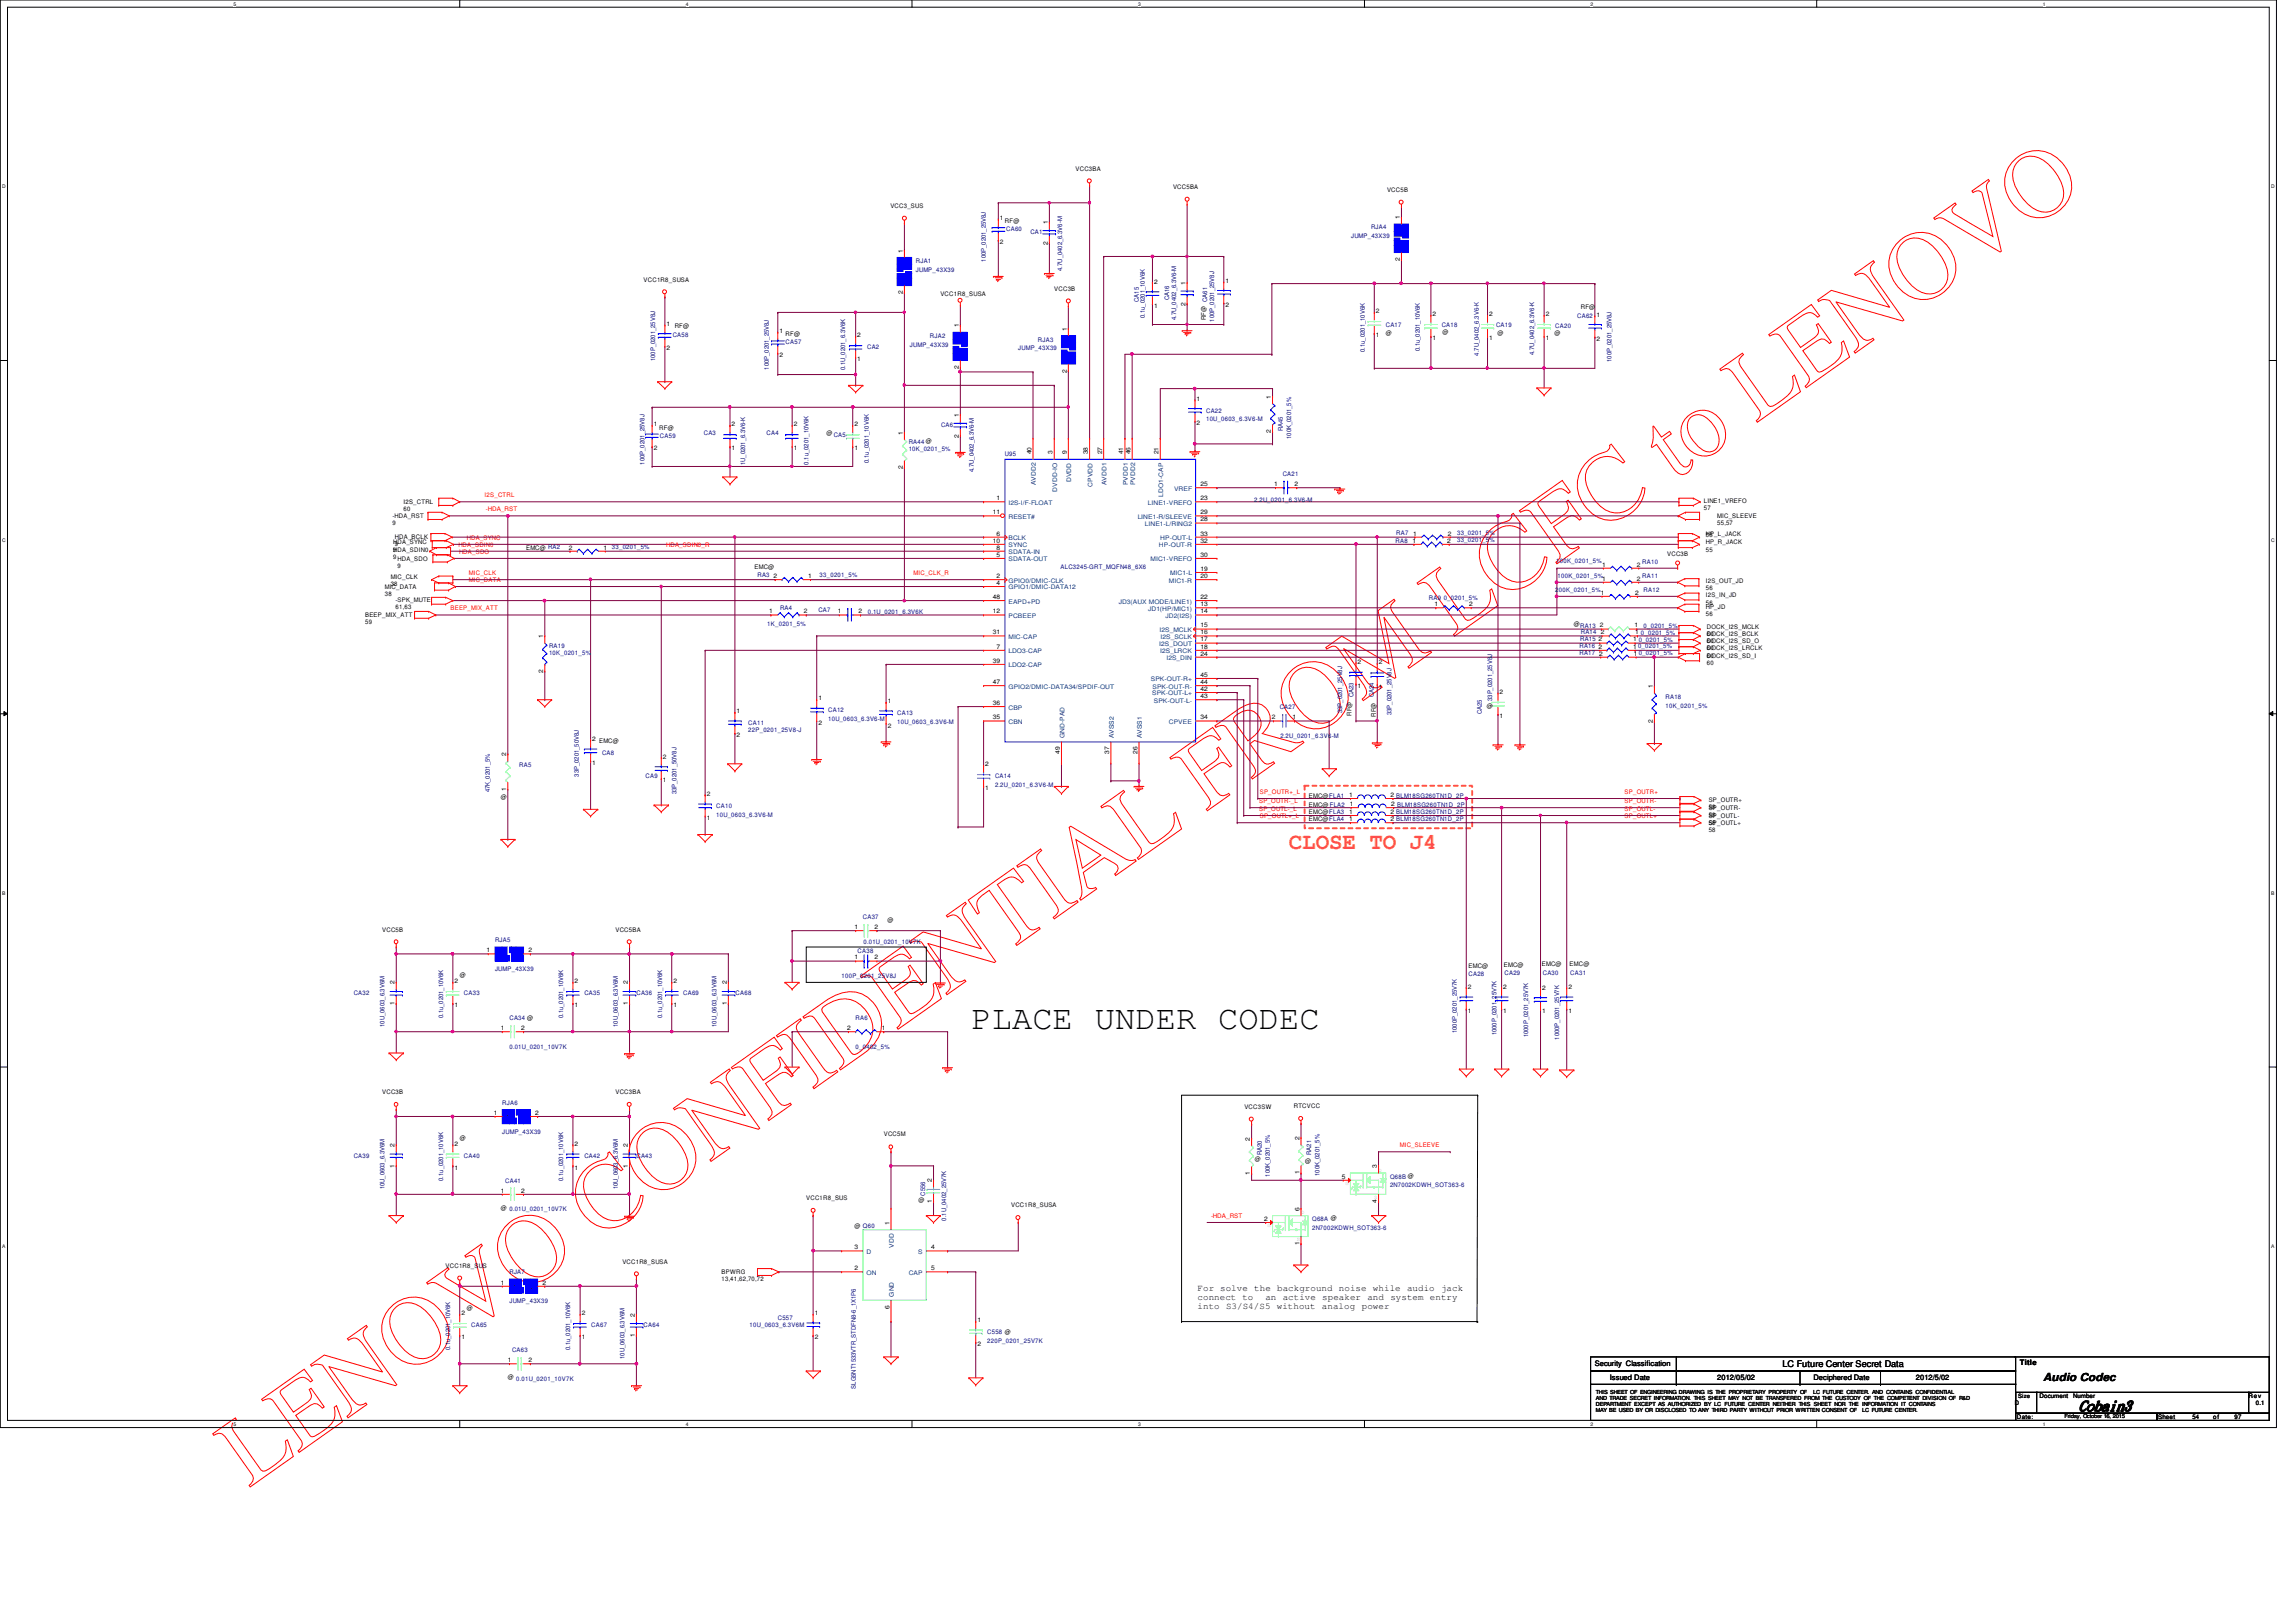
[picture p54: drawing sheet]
<svg xmlns="http://www.w3.org/2000/svg" width="297mm" height="210mm" viewBox="0 0 297 210" stroke-linecap="round" stroke-linejoin="round" font-family="sans-serif">
<defs><g id="words">
<text font-size="12.7" fill="#f00" x="32.2" y="192.5" transform="rotate(-35 32.2 192.5)">LENOVO CONFIDENTIAL FROM LCFC to LENOVO</text>
<text font-size="4.4" x="125.7" y="133.1">PLACE UNDER CODEC</text>
<text font-size="2.9" fill="#ff8000" x="166.7" y="109.9">CLOSE TO J4</text>
<text font-size="1.9" x="269" y="182.5">Cobain3</text>
<text font-size="1.4" x="264.3" y="178.7">Audio Codec</text>
<g font-size="1.2">
<text x="154.9" y="167">For solve the background noise while audio jack</text>
<text x="154.9" y="168.2">connect to</text>
<text x="154.9" y="169.4">into S3/S4/S5 without analog</text>
<text x="163.7" y="168.2">an active speaker and system entry</text>
<text x="176.2" y="169.4">power</text>
<text x="230.6" y="177">LC Future Center Secret Data</text>
</g>
<g font-size="1">
<text x="206.3" y="176.8">Security Classification</text>
<text x="208.3" y="178.6">Issued Date</text>
<text x="222.2" y="178.6">2012/05/02</text>
<text x="234.6" y="178.6">Deciphered Date</text>
<text x="247.9" y="178.6">2012/5/02</text>
<text x="261.3" y="176.6">Title</text>
</g>
<g font-size=".8">
<text x="139.1" y="22.1">VCC3BA</text>
<text x="115.2" y="26.9">VCC3_SUS</text>
<text x="129.4" y="28.5">1</text>
<text x="130" y="28.9">RF@</text>
<text x="135.5" y="29" transform="rotate(-90 135.5 29)">1</text>
<text x="151.8" y="24.5">VCC5BA</text>
<text x="179.4" y="24.8">VCC5B</text>
<text x="181.1" y="28.4" transform="rotate(-90 181.1 28.4)">1</text>
<text x="116.8" y="32.7" transform="rotate(-90 116.8 32.7)">1</text>
<text x="129.4" y="31.6">2</text>
<text x="135.5" y="31.7" transform="rotate(-90 135.5 31.7)">2</text>
<text x="181.1" y="33.8" transform="rotate(-90 181.1 33.8)">2</text>
<text x="83.3" y="36.4">VCC1R8_SUSA</text>
<text x="116.8" y="38.1" transform="rotate(-90 116.8 38.1)">2</text>
<text x="121.7" y="38.3">VCC1R8_SUSA</text>
<text x="136.4" y="37.6">VCC3B</text>
<text x="149.3" y="39.8">1</text>
<text x="149.3" y="36.7">2</text>
<text x="153.4" y="39.5" transform="rotate(-90 153.4 39.5)">2</text>
<text x="153.4" y="36.9" transform="rotate(-90 153.4 36.9)">1</text>
<text x="156" y="41.4" transform="rotate(-90 156 41.4)">RF@</text>
<text x="158.5" y="36.6">1</text>
<text x="158.5" y="39.7">2</text>
<text x="178" y="40.6">2</text>
<text x="185.3" y="40.9">2</text>
<text x="192.7" y="40.9">2</text>
<text x="200" y="40.9">2</text>
<text x="204.5" y="40">RF@</text>
<text x="206.5" y="41">1</text>
<text x="86.2" y="42.2">1</text>
<text x="86.2" y="45.3">2</text>
<text x="87.3" y="42.5">RF@</text>
<text x="100.8" y="43.1">1</text>
<text x="100.8" y="46.2">2</text>
<text x="101.6" y="43.5">RF@</text>
<text x="110.9" y="46.8">1</text>
<text x="110.9" y="43.6">2</text>
<text x="124" y="47.8" transform="rotate(-90 124 47.8)">2</text>
<text x="124" y="42.4" transform="rotate(-90 124 42.4)">1</text>
<text x="138" y="42.8" transform="rotate(-90 138 42.8)">1</text>
<text x="178" y="43.6">1</text>
<text x="179.3" y="43.3">@</text>
<text x="185.3" y="44">1</text>
<text x="186.6" y="43.2">@</text>
<text x="192.7" y="44">1</text>
<text x="193.7" y="43.4">@</text>
<text x="200" y="44">1</text>
<text x="201.1" y="43.4">@</text>
<text x="206.5" y="44.1">2</text>
<text x="124" y="54" transform="rotate(-90 124 54)">1</text>
<text x="138" y="48.2" transform="rotate(-90 138 48.2)">2</text>
<text x="154.8" y="51.9">1</text>
<text x="164.4" y="51.6" transform="rotate(-90 164.4 51.6)">1</text>
<text x="84.6" y="55.2">1</text>
<text x="84.6" y="58.3">2</text>
<text x="85.3" y="55.6">RF@</text>
<text x="94.7" y="58.3">1</text>
<text x="94.7" y="55.2">2</text>
<text x="102.7" y="58.3">1</text>
<text x="102.7" y="55.2">2</text>
<text x="106.9" y="56.3">@</text>
<text x="110.5" y="58.3">1</text>
<text x="110.5" y="55.2">2</text>
<text x="116.8" y="56.3" transform="rotate(-90 116.8 56.3)">1</text>
<text x="124" y="56.6" transform="rotate(-90 124 56.6)">2</text>
<text x="133.4" y="58.8" transform="rotate(-90 133.4 58.8)">40</text>
<text x="136.2" y="58.8" transform="rotate(-90 136.2 58.8)">3</text>
<text x="138" y="58.8" transform="rotate(-90 138 58.8)">9</text>
<text x="140.8" y="58.8" transform="rotate(-90 140.8 58.8)">38</text>
<text x="142.6" y="58.8" transform="rotate(-90 142.6 58.8)">27</text>
<text x="145.3" y="58.8" transform="rotate(-90 145.3 58.8)">41</text>
<text x="146.3" y="58.8" transform="rotate(-90 146.3 58.8)">46</text>
<text x="149.9" y="58.8" transform="rotate(-90 149.9 58.8)">21</text>
<text x="154.8" y="55">2</text>
<text x="164.4" y="56.1" transform="rotate(-90 164.4 56.1)">2</text>
<text x="52.2" y="65.2">I2S_CTRL</text>
<text x="116.8" y="60.7" transform="rotate(-90 116.8 60.7)">2</text>
<text x="128.9" y="64.7">1</text>
<text x="155.3" y="62.9">25</text>
<text x="155.3" y="64.7">23</text>
<text x="164.8" y="62.9">1</text>
<text x="167.5" y="62.9">2</text>
<text x="220.4" y="65.1">LINE1_VREFO</text>
<text x="220.4" y="66">57</text>
<text x="50.8" y="67.1">-HDA_RST</text>
<text x="50.8" y="68">9</text>
<text x="50.9" y="71.5">HDA_SDIN0</text>
<text x="50.9" y="70.4">HDA_SYNC</text>
<text x="50.9" y="71.4">9</text>
<text x="51.1" y="69.7">HDA_BCLK</text>
<text x="51.1" y="70.7">9</text>
<text x="52.2" y="66.2">60</text>
<text x="68.1" y="71.2">EMC@</text>
<text x="73.6" y="71.1">2</text>
<text x="78.1" y="71.1">1</text>
<text x="128.4" y="70.2">10</text>
<text x="128.4" y="66.5">11</text>
<text x="128.9" y="69.3">6</text>
<text x="128.9" y="71.1">8</text>
<text x="155.3" y="70.2">32</text>
<text x="155.3" y="69.3">33</text>
<text x="155.3" y="66.5">29</text>
<text x="155.3" y="67.5">28</text>
<text x="182.7" y="70.2">1</text>
<text x="182.8" y="69.3">1</text>
<text x="187.2" y="70.2">2</text>
<text x="187.3" y="69.3">2</text>
<text x="220.7" y="69.3">HP_L_JACK</text>
<text x="220.7" y="69.6">55</text>
<text x="220.7" y="70.4">HP_R_JACK</text>
<text x="220.7" y="71.4">55</text>
<text x="222.2" y="67.1">MIC_SLEEVE</text>
<text x="222.2" y="68">55,57</text>
<text x="49.8" y="76.2">MIC_DATA</text>
<text x="49.8" y="77.1">38</text>
<text x="50.5" y="74.9">MIC_CLK</text>
<text x="50.5" y="75.9">38</text>
<text x="50.9" y="72.4">9HDA_SDO</text>
<text x="51.2" y="77.9">-SPK_MUTE</text>
<text x="51.4" y="73.5">9</text>
<text x="97.6" y="73.7">EMC@</text>
<text x="100.1" y="74.8">2</text>
<text x="104.6" y="74.8">1</text>
<text x="128.4" y="77.5">48</text>
<text x="128.9" y="74.8">2</text>
<text x="128.9" y="72.1">5</text>
<text x="128.9" y="75.7">4</text>
<text x="155.3" y="73.9">19</text>
<text x="155.3" y="74.8">20</text>
<text x="155.3" y="77.5">22</text>
<text x="155.3" y="72.1">30</text>
<text x="207.1" y="77">1</text>
<text x="207.3" y="75.1">1</text>
<text x="207.3" y="73.3">1</text>
<text x="211.5" y="77">2</text>
<text x="211.7" y="75.1">2</text>
<text x="211.7" y="73.3">2</text>
<text x="215.7" y="72">VCC3B</text>
<text x="220.7" y="75.5">I2S_OUT_JD</text>
<text x="220.7" y="76.4">56</text>
<text x="220.7" y="77.3">I2S_IN_JD</text>
<text x="47.2" y="79.9">BEEP_MIX_ATT</text>
<text x="47.2" y="80.8">59</text>
<text x="51.2" y="78.9">61,63</text>
<text x="70.3" y="82.6" transform="rotate(-90 70.3 82.6)">1</text>
<text x="99.5" y="79.4">1</text>
<text x="104" y="79.4">2</text>
<text x="108.4" y="79.4">1</text>
<text x="111.1" y="79.4">2</text>
<text x="128.4" y="79.4">12</text>
<text x="128.4" y="82.1">31</text>
<text x="128.9" y="83.9">7</text>
<text x="155.3" y="82.1">16</text>
<text x="155.3" y="83">17</text>
<text x="155.3" y="78.4">13</text>
<text x="155.3" y="83.9">18</text>
<text x="155.3" y="79.4">14</text>
<text x="155.3" y="81.2">15</text>
<text x="185.6" y="78.4">1</text>
<text x="190.1" y="78.4">2</text>
<text x="203.6" y="81">@</text>
<text x="206.8" y="83">2</text>
<text x="206.8" y="83.9">2</text>
<text x="207" y="81.2">2</text>
<text x="207.1" y="82.1">2</text>
<text x="211.3" y="83">1</text>
<text x="211.3" y="83.9">1</text>
<text x="211.5" y="81.2">1</text>
<text x="211.5" y="82.1">1</text>
<text x="220.7" y="78.8">HP_JD</text>
<text x="220.7" y="79.7">56</text>
<text x="220.7" y="78.2">56</text>
<text x="220.8" y="83.3">DOCK_I2S_SD_O</text>
<text x="220.8" y="82.3">DOCK_I2S_BCLK</text>
<text x="220.8" y="83.3">60</text>
<text x="220.8" y="81.4">DOCK_I2S_MCLK</text>
<text x="220.8" y="82.3">60</text>
<text x="70.3" y="87.1" transform="rotate(-90 70.3 87.1)">2</text>
<text x="128.4" y="85.8">39</text>
<text x="128.4" y="88.5">47</text>
<text x="155.3" y="88.5">44</text>
<text x="155.3" y="87.6">45</text>
<text x="155.3" y="84.8">24</text>
<text x="155.3" y="89.4">42</text>
<text x="175.6" y="89">1</text>
<text x="175.6" y="85.9">2</text>
<text x="178.4" y="89.1">1</text>
<text x="178.4" y="86">2</text>
<text x="194" y="89.8">2</text>
<text x="206.9" y="84.8">2</text>
<text x="211.4" y="84.8">1</text>
<text x="213.8" y="89.1" transform="rotate(-90 213.8 89.1)">1</text>
<text x="220.8" y="84.2">DOCK_I2S_LRCLK</text>
<text x="220.8" y="85.1">60</text>
<text x="220.8" y="84.2">60</text>
<text x="220.8" y="85.2">DOCK_I2S_SD_I</text>
<text x="220.8" y="86.1">60</text>
<text x="76.6" y="95.9">2</text>
<text x="95.3" y="92.3">1</text>
<text x="95.3" y="95.4">2</text>
<text x="105.9" y="90.6">1</text>
<text x="105.9" y="93.8">2</text>
<text x="114.8" y="91">1</text>
<text x="114.8" y="94.1">2</text>
<text x="128.4" y="91.2">36</text>
<text x="128.4" y="93.1">35</text>
<text x="155.3" y="93.1">34</text>
<text x="155.3" y="90.3">43</text>
<text x="164.5" y="93.1">2</text>
<text x="167.2" y="93.1">1</text>
<text x="174.8" y="92.6" transform="rotate(-90 174.8 92.6)">RF@</text>
<text x="178" y="92.8" transform="rotate(-90 178 92.8)">RF@</text>
<text x="192.4" y="91.7">@</text>
<text x="194" y="93">1</text>
<text x="213.8" y="93.6" transform="rotate(-90 213.8 93.6)">2</text>
<text x="65.5" y="97.9" transform="rotate(-90 65.5 97.9)">2</text>
<text x="76.6" y="99">1</text>
<text x="77.5" y="96.1">EMC@</text>
<text x="85.8" y="101.3">1</text>
<text x="85.8" y="98.2">2</text>
<text x="127.5" y="99.1">2</text>
<text x="137.1" y="97.6" transform="rotate(-90 137.1 97.6)">49</text>
<text x="143.5" y="97.6" transform="rotate(-90 143.5 97.6)">37</text>
<text x="147.1" y="97.6" transform="rotate(-90 147.1 97.6)">26</text>
<text x="64.8" y="103.4">@</text>
<text x="65.5" y="102.4" transform="rotate(-90 65.5 102.4)">1</text>
<text x="91.4" y="106.1">1</text>
<text x="91.4" y="103">2</text>
<text x="127.5" y="102.3">1</text>
<text x="169.3" y="106.3">EMC@FLA4</text>
<text x="169.3" y="103.2">EMC@FLA1</text>
<text x="169.3" y="105.4">EMC@FLA3</text>
<text x="169.3" y="104.4">EMC@ FLA2</text>
<text x="174.5" y="106.3">1</text>
<text x="174.5" y="103.1">1</text>
<text x="174.5" y="105.3">1</text>
<text x="174.6" y="104.3">1</text>
<text x="179.9" y="106.3">2 BLM18SG260TN1D_2P</text>
<text x="179.9" y="103.1">2 BLM18SG260TN1D_2P</text>
<text x="179.9" y="105.3">2 BLM18SG260TN1D_2P</text>
<text x="180" y="104.3">2 BLM18SG260TN1D_2P</text>
<text x="221.1" y="106.8">SP_OUTL+</text>
<text x="221.1" y="107.7">58</text>
<text x="221.1" y="103.8">SP_OUTR+</text>
<text x="221.1" y="104.7">58</text>
<text x="221.1" y="105.8">SP_OUTL-</text>
<text x="221.1" y="106.8">58</text>
<text x="221.1" y="104.8">SP_OUTR-</text>
<text x="221.1" y="105.7">58</text>
<text x="114.8" y="119.4">@</text>
<text x="49.4" y="120.6">VCC5B</text>
<text x="62.9" y="123.2">1</text>
<text x="68.4" y="123.2">2</text>
<text x="79.6" y="120.6">VCC5BA</text>
<text x="110.5" y="124.2">1</text>
<text x="110.5" y="120.2">1</text>
<text x="113.2" y="124.2">2</text>
<text x="113.2" y="120.2">2</text>
<text x="190" y="125.2">EMC@</text>
<text x="194.6" y="125.1">EMC@</text>
<text x="199.5" y="125.1">EMC@</text>
<text x="203.1" y="125.1">EMC@</text>
<text x="51.1" y="130" transform="rotate(-90 51.1 130)">1</text>
<text x="51.1" y="127.4" transform="rotate(-90 51.1 127.4)">2</text>
<text x="58.8" y="130.3">1</text>
<text x="58.8" y="127.2">2</text>
<text x="59.5" y="126.5">@</text>
<text x="74.3" y="130.3">1</text>
<text x="74.3" y="127.2">2</text>
<text x="81.2" y="130" transform="rotate(-90 81.2 130)">1</text>
<text x="81.2" y="127.4" transform="rotate(-90 81.2 127.4)">2</text>
<text x="87.1" y="130.3">1</text>
<text x="87.1" y="127.2">2</text>
<text x="94" y="130" transform="rotate(-90 94 130)">1</text>
<text x="94" y="127.4" transform="rotate(-90 94 127.4)">2</text>
<text x="189.9" y="131.1">1</text>
<text x="189.9" y="128">2</text>
<text x="194.5" y="131.1">1</text>
<text x="194.5" y="128">2</text>
<text x="199.5" y="131.1">1</text>
<text x="199.5" y="128.1">2</text>
<text x="202.9" y="131.1">1</text>
<text x="202.9" y="128">2</text>
<text x="64.8" y="133.3">1</text>
<text x="67.4" y="133.3">2</text>
<text x="109.6" y="133.3">2</text>
<text x="114.1" y="133.3">1</text>
<text x="49.4" y="141.6">VCC3B</text>
<text x="79.6" y="141.6">VCC3BA</text>
<text x="161" y="143.5">VCC3SW</text>
<text x="167.4" y="143.4">RTCVCC</text>
<text x="51.1" y="148.4" transform="rotate(-90 51.1 148.4)">2</text>
<text x="58.8" y="148.3">2</text>
<text x="59.5" y="147.5">@</text>
<text x="63.9" y="144.3">1</text>
<text x="69.3" y="144.3">2</text>
<text x="74.3" y="148.3">2</text>
<text x="81.2" y="148.4" transform="rotate(-90 81.2 148.4)">2</text>
<text x="114.3" y="147.1">VCC5M</text>
<text x="161.7" y="147.6" transform="rotate(-90 161.7 147.6)">2</text>
<text x="168.1" y="147.5" transform="rotate(-90 168.1 147.5)">2</text>
<text x="51.1" y="151.1" transform="rotate(-90 51.1 151.1)">1</text>
<text x="58.8" y="151.4">1</text>
<text x="64.8" y="154.3">1</text>
<text x="67.4" y="154.3">2</text>
<text x="74.3" y="151.4">1</text>
<text x="81.2" y="151.1" transform="rotate(-90 81.2 151.1)">1</text>
<text x="104.3" y="155.3">VCC1R8_SUS</text>
<text x="118.8" y="155.6">@</text>
<text x="120.6" y="155.7" transform="rotate(-90 120.6 155.7)">1</text>
<text x="120.6" y="153" transform="rotate(-90 120.6 153)">2</text>
<text x="161.7" y="152.1" transform="rotate(-90 161.7 152.1)">1</text>
<text x="162.3" y="150.3">@</text>
<text x="168.1" y="152" transform="rotate(-90 168.1 152)">1</text>
<text x="168.9" y="150.5">@</text>
<text x="173.6" y="152.5">5</text>
<text x="178.1" y="155.7" transform="rotate(-90 178.1 155.7)">4</text>
<text x="178.1" y="151.2" transform="rotate(-90 178.1 151.2)">3</text>
<text x="64.8" y="156.6">@ 0.01U_0201_10V7K</text>
<text x="110.5" y="158.9">@ Q60</text>
<text x="110.5" y="161.7">3</text>
<text x="115.1" y="158.5" transform="rotate(-90 115.1 158.5)">1</text>
<text x="120.5" y="161.7">4</text>
<text x="130.8" y="156.2">VCC1R8_SUSA</text>
<text x="163.5" y="158">2</text>
<text x="168.1" y="161.1" transform="rotate(-90 168.1 161.1)">1</text>
<text x="168.1" y="156.7" transform="rotate(-90 168.1 156.7)">6</text>
<text x="172.2" y="157.9">@</text>
<text x="57.7" y="164.1">VCC1R8_SUS</text>
<text x="64.8" y="166.2">1</text>
<text x="70.2" y="166.2">2</text>
<text x="80.5" y="163.5">VCC1R8_SUSA</text>
<text x="93.3" y="164.8">BPWRG</text>
<text x="93.3" y="165.7">13,41,62,70,72</text>
<text x="110.5" y="164.4">2</text>
<text x="120.5" y="164.4">5</text>
<text x="59.7" y="173.3">1</text>
<text x="59.7" y="170.2">2</text>
<text x="60.4" y="169.5">@</text>
<text x="75.3" y="173.3">1</text>
<text x="75.3" y="170.2">2</text>
<text x="82.1" y="173" transform="rotate(-90 82.1 173)">1</text>
<text x="82.1" y="170.4" transform="rotate(-90 82.1 170.4)">2</text>
<text x="105.4" y="170.2">1</text>
<text x="105.4" y="173.3">2</text>
<text x="115.1" y="169.4" transform="rotate(-90 115.1 169.4)">6</text>
<text x="126.4" y="171.1">1</text>
<text x="65.7" y="178.5">@</text>
<text x="65.7" y="176.3">1</text>
<text x="68.4" y="176.3">2</text>
<text x="126.4" y="174.2">2</text>
<text x="260.6" y="181.8">D</text>
<text x="260.9" y="183.6">Date:</text>
<text x="261.1" y="180.9">Size</text>
<text x="263.9" y="180.9">Document</text>
<text x="268.2" y="180.9">Number</text>
<text x="279.2" y="183.6">Sheet</text>
<text x="283.6" y="183.6">54</text>
<text x="286.3" y="183.6">of</text>
<text x="289.1" y="183.6">97</text>
<text x="290.9" y="180.9">Rev</text>
<text x="291.8" y="181.8">0.1</text>
</g>
<g font-size=".8" fill="#000080">
<text x="130.2" y="29.9">CA60</text>
<text x="177.4" y="29.7">RJA4</text>
<text x="118.5" y="34.1">RJA1</text>
<text x="118.5" y="35.2">JUMP_43X39</text>
<text x="127.5" y="33.9" transform="rotate(-90 127.5 33.9)">100P_0201_25V8J</text>
<text x="133.3" y="30.2">CA1</text>
<text x="137.4" y="35.1" transform="rotate(-90 137.4 35.1)">4.7U_0402_6.3V6-M</text>
<text x="174.8" y="30.9">JUMP_43X39</text>
<text x="147.3" y="39.1" transform="rotate(-90 147.3 39.1)">CA15</text>
<text x="148.1" y="41.1" transform="rotate(-90 148.1 41.1)">0.1u_0201_10V6K</text>
<text x="151.3" y="38.9" transform="rotate(-90 151.3 38.9)">CA16</text>
<text x="152.1" y="41.4" transform="rotate(-90 152.1 41.4)">4.7U_0402_6.3V6-M</text>
<text x="156.2" y="39.1" transform="rotate(-90 156.2 39.1)">CA61</text>
<text x="157.1" y="41.6" transform="rotate(-90 157.1 41.6)">100P_0201_25V8J</text>
<text x="204" y="41.1">CA62</text>
<text x="84.7" y="46.7" transform="rotate(-90 84.7 46.7)">100P_0201_25V8J</text>
<text x="87" y="43.6">CA58</text>
<text x="99.5" y="47.8" transform="rotate(-90 99.5 47.8)">100P_0201_25V8J</text>
<text x="101.6" y="44.6">CA57</text>
<text x="109.3" y="47.9" transform="rotate(-90 109.3 47.9)">0.1U_0201_6.3V6K</text>
<text x="112.2" y="45.2">CA2</text>
<text x="117.7" y="44.9">JUMP_43X39</text>
<text x="120.3" y="43.8">RJA2</text>
<text x="131.7" y="45.3">JUMP_43X39</text>
<text x="134.3" y="44.2">RJA3</text>
<text x="176.6" y="45.6" transform="rotate(-90 176.6 45.6)">0.1u_0201_10V6K</text>
<text x="179.3" y="42.3">CA17</text>
<text x="183.7" y="45.5" transform="rotate(-90 183.7 45.5)">0.1u_0201_10V6K</text>
<text x="186.5" y="42.3">CA18</text>
<text x="191.3" y="46" transform="rotate(-90 191.3 46)">4.7U_0402_6.3V6-K</text>
<text x="193.5" y="42.4">CA19</text>
<text x="198.5" y="45.9" transform="rotate(-90 198.5 45.9)">4.7U_0402_6.3V6-K</text>
<text x="201.2" y="42.5">CA20</text>
<text x="208.5" y="46.8" transform="rotate(-90 208.5 46.8)">100P_0201_25V8J</text>
<text x="156" y="53.5">CA22</text>
<text x="85.4" y="56.6">CA59</text>
<text x="91.1" y="56.3">CA3</text>
<text x="99.2" y="56.3">CA4</text>
<text x="107.9" y="56.6">CA5</text>
<text x="112.4" y="59.9" transform="rotate(-90 112.4 59.9)">0.1u_0201_10V6K</text>
<text x="117.6" y="57.5">RA44 @</text>
<text x="117.6" y="58.4">10K_0201_5%</text>
<text x="121.7" y="55.2">CA6</text>
<text x="130" y="59">U95</text>
<text x="156" y="54.5">10U_0603_6.3V6-M</text>
<text x="165.9" y="55.8" transform="rotate(-90 165.9 55.8)">RA45</text>
<text x="167" y="56.8" transform="rotate(-90 167 56.8)">100K_0201_5%</text>
<text x="83.4" y="60.1" transform="rotate(-90 83.4 60.1)">100P_0201_25V8J</text>
<text x="96.4" y="60.2" transform="rotate(-90 96.4 60.2)">1U_0201_6.3V6-K</text>
<text x="104.6" y="60.1" transform="rotate(-90 104.6 60.1)">0.1u_0201_10V6K</text>
<text x="126" y="61.1" transform="rotate(-90 126 61.1)">4.7U_0402_6.3V6-M</text>
<text x="162.3" y="65">2.2U_0201_6.3V6-M</text>
<text x="165.9" y="61.6">CA21</text>
<text x="70.9" y="71">RA2</text>
<text x="79.2" y="71.1">33_0201_5%</text>
<text x="180.5" y="70.3">RA8</text>
<text x="180.6" y="69.3">RA7</text>
<text x="188.5" y="70.2">33_0201_5%</text>
<text x="188.5" y="69.3">33_0201_5%</text>
<text x="98" y="74.7">RA3</text>
<text x="106" y="74.7">33_0201_5%</text>
<text x="137.2" y="73.6">ALC3245-GRT_MQFN48_6X6</text>
<text x="184.9" y="77.7">RA9 0_0201_5%</text>
<text x="201.2" y="76.7">200K_0201_5%</text>
<text x="201.3" y="72.8">100K_0201_5%</text>
<text x="201.5" y="74.8">100K_0201_5%</text>
<text x="212.5" y="74.8">RA11</text>
<text x="212.5" y="73">RA10</text>
<text x="212.6" y="76.7">RA12</text>
<text x="71" y="83.8">RA19</text>
<text x="99.3" y="81.1">1K_0201_5%</text>
<text x="100.9" y="79">RA4</text>
<text x="105.9" y="79.2">CA7</text>
<text x="112.3" y="79.4">0.1U_0201_6.3V6K</text>
<text x="204.3" y="83.9">RA16</text>
<text x="204.4" y="82.9">RA15</text>
<text x="204.4" y="81.2">RA13</text>
<text x="204.5" y="82.1">RA14</text>
<text x="211.9" y="83.8">0_0201_5%</text>
<text x="212" y="83.1">0_0201_5%</text>
<text x="212.3" y="82.2">0_0201_5%</text>
<text x="212.6" y="81.2">0_0201_5%</text>
<text x="71" y="84.7">10K_0201_5%</text>
<text x="204.3" y="84.8">RA17</text>
<text x="212" y="84.7">0_0201_5%</text>
<text x="96.8" y="93.9">CA11</text>
<text x="96.8" y="94.7">22P_0201_25V8-J</text>
<text x="107.1" y="92.2">CA12</text>
<text x="107.1" y="93.3">10U_0603_6.3V6-M</text>
<text x="116.1" y="92.6">CA13</text>
<text x="116.1" y="93.7">10U_0603_6.3V6-M</text>
<text x="165.6" y="91.8">CA27</text>
<text x="165.6" y="95.5">2.2U_0201_6.3V6-M</text>
<text x="173.6" y="92.3" transform="rotate(-90 173.6 92.3)">33P_0201_25V8J</text>
<text x="175.1" y="90.3" transform="rotate(-90 175.1 90.3)">CA23</text>
<text x="177.8" y="90.3" transform="rotate(-90 177.8 90.3)">CA24</text>
<text x="180" y="92.5" transform="rotate(-90 180 92.5)">33P_0201_25V8J</text>
<text x="191.7" y="92.5" transform="rotate(-90 191.7 92.5)">CA25</text>
<text x="193" y="90.7" transform="rotate(-90 193 90.7)">33P_0201_25V8J</text>
<text x="215.5" y="90.5">RA18</text>
<text x="215.5" y="91.6">10K_0201_5%</text>
<text x="67.2" y="99.3">RA5</text>
<text x="74.9" y="100.5" transform="rotate(-90 74.9 100.5)">33P_0201_50V8J</text>
<text x="77.9" y="97.7">CA8</text>
<text x="83.5" y="100.7">CA9</text>
<text x="128.7" y="100.7">CA14</text>
<text x="128.7" y="101.8">2.2U_0201_6.3V6-M</text>
<text x="63.4" y="102.5" transform="rotate(-90 63.4 102.5)">47K_0201_5%</text>
<text x="87.5" y="102.8" transform="rotate(-90 87.5 102.8)">33P_0201_50V8J</text>
<text x="92.7" y="104.6">CA10</text>
<text x="92.7" y="105.7">10U_0603_6.3V6-M</text>
<text x="111.6" y="118.9">CA37</text>
<text x="64" y="121.9">RJA5</text>
<text x="64" y="125.7">JUMP_43X39</text>
<text x="111" y="123.3">CA38</text>
<text x="111.7" y="122.1">0.01U_0201_10V7K</text>
<text x="45.8" y="128.8">CA32</text>
<text x="57.3" y="131.8" transform="rotate(-90 57.3 131.8)">0.1u_0201_10V6K</text>
<text x="60" y="128.8">CA33</text>
<text x="65.9" y="132">CA34 @</text>
<text x="72.9" y="131.8" transform="rotate(-90 72.9 131.8)">0.1u_0201_10V6K</text>
<text x="75.6" y="128.8">CA35</text>
<text x="82.3" y="128.8">CA36</text>
<text x="85.7" y="131.8" transform="rotate(-90 85.7 131.8)">0.1u_0201_10V6K</text>
<text x="88.4" y="128.8">CA69</text>
<text x="95.2" y="128.8">CA68</text>
<text x="108.9" y="126.6">100P_0201_25V8J</text>
<text x="110.7" y="132">RA6</text>
<text x="190" y="126.3">CA28</text>
<text x="194.6" y="126.2">CA29</text>
<text x="199.6" y="126.2">CA30</text>
<text x="203.2" y="126.2">CA31</text>
<text x="49.7" y="132.9" transform="rotate(-90 49.7 132.9)">10U_0603_6.3V6M</text>
<text x="65.9" y="135.8">0.01U_0201_10V7K</text>
<text x="79.9" y="132.9" transform="rotate(-90 79.9 132.9)">10U_0603_6.3V6M</text>
<text x="92.7" y="132.9" transform="rotate(-90 92.7 132.9)">10U_0603_6.3V6M</text>
<text x="110.7" y="135.8">0_0402_5%</text>
<text x="188.5" y="133.7" transform="rotate(-90 188.5 133.7)">1000P_0201_25V7K</text>
<text x="193.6" y="134" transform="rotate(-90 193.6 134)">1000P_0201_25V7K</text>
<text x="197.7" y="134.2" transform="rotate(-90 197.7 134.2)">1000P_0201_25V7K</text>
<text x="201.7" y="134.5" transform="rotate(-90 201.7 134.5)">1000P_0201_25V7K</text>
<text x="65" y="143">RJA6</text>
<text x="45.8" y="149.8">CA39</text>
<text x="60" y="149.8">CA40</text>
<text x="65" y="146.7">JUMP_43X39</text>
<text x="75.6" y="149.8">CA42</text>
<text x="82.3" y="149.8">CA43</text>
<text x="163.2" y="149.5" transform="rotate(-90 163.2 149.5)">RA20</text>
<text x="169.6" y="149.4" transform="rotate(-90 169.6 149.4)">RA21</text>
<text x="49.7" y="153.9" transform="rotate(-90 49.7 153.9)">10U_0603_6.3V6M</text>
<text x="57.3" y="152.8" transform="rotate(-90 57.3 152.8)">0.1u_0201_10V6K</text>
<text x="65.4" y="153">CA41</text>
<text x="72.9" y="152.8" transform="rotate(-90 72.9 152.8)">0.1u_0201_10V6K</text>
<text x="79.9" y="153.9" transform="rotate(-90 79.9 153.9)">10U_0603_6.3V6M</text>
<text x="119.7" y="154.7" transform="rotate(-90 119.7 154.7)">C556</text>
<text x="164.3" y="152.3" transform="rotate(-90 164.3 152.3)">100K_0201_5%</text>
<text x="170.7" y="152.2" transform="rotate(-90 170.7 152.2)">100K_0201_5%</text>
<text x="179.8" y="152.6">Q68B @</text>
<text x="179.8" y="153.7">2N7002KDWH_SOT363-6</text>
<text x="122.4" y="157.9" transform="rotate(-90 122.4 157.9)">0.1U_0402_25V7K</text>
<text x="169.8" y="158.1">Q68A</text>
<text x="169.8" y="159.2">2N7002KDWH_SOT363-6</text>
<text x="65.9" y="164.9">RJA7</text>
<text x="61" y="171.8">CA65</text>
<text x="65.9" y="168.7">JUMP_43X39</text>
<text x="76.5" y="171.8">CA67</text>
<text x="83.3" y="171.8">CA64</text>
<text x="97" y="171.8">10U_0603_6.3V6M</text>
<text x="100.6" y="170.9">C557</text>
<text x="127.7" y="172.7">C558 @</text>
<text x="127.7" y="173.8">220P_0201_25V7K</text>
<text x="58.2" y="174.8" transform="rotate(-90 58.2 174.8)">0.1u_0201_10V6K</text>
<text x="66.2" y="175">CA63</text>
<text x="66.8" y="178.7">0.01U_0201_10V7K</text>
<text x="73.8" y="174.8" transform="rotate(-90 73.8 174.8)">0.1u_0201_10V6K</text>
<text x="80.8" y="175.9" transform="rotate(-90 80.8 175.9)">10U_0603_6.3V6M</text>
<text x="110.7" y="179.7" transform="rotate(-90 110.7 179.7)">SLG5NT1533VTR_STDFN8-6_1X1P6</text>
</g>
<g font-size=".8" fill="#004080">
<text x="181.7" y="29.9" transform="rotate(-90 181.7 29.9)">1</text>
<text x="117.4" y="34.2" transform="rotate(-90 117.4 34.2)">1</text>
<text x="181.7" y="32.2" transform="rotate(-90 181.7 32.2)">2</text>
<text x="117.4" y="36.5" transform="rotate(-90 117.4 36.5)">2</text>
<text x="124.6" y="46.2" transform="rotate(-90 124.6 46.2)">2</text>
<text x="124.6" y="43.9" transform="rotate(-90 124.6 43.9)">1</text>
<text x="138.6" y="46.7" transform="rotate(-90 138.6 46.7)">2</text>
<text x="138.6" y="44.4" transform="rotate(-90 138.6 44.4)">1</text>
<text x="130.5" y="65.3">I2S-I/F-FLOAT</text>
<text x="134" y="62.8" transform="rotate(-90 134 62.8)">AVDD2</text>
<text x="136.8" y="63.6" transform="rotate(-90 136.8 63.6)">DVDD-IO</text>
<text x="138.6" y="62.4" transform="rotate(-90 138.6 62.4)">DVDD</text>
<text x="141.3" y="63" transform="rotate(-90 141.3 63)">CPVDD</text>
<text x="143.2" y="62.8" transform="rotate(-90 143.2 62.8)">AVDD1</text>
<text x="145.9" y="62.8" transform="rotate(-90 145.9 62.8)">PVDD1</text>
<text x="146.9" y="62.8" transform="rotate(-90 146.9 62.8)">PVDD2</text>
<text x="148.5" y="65.3">LINE1-VREFO</text>
<text x="150.5" y="64.3" transform="rotate(-90 150.5 64.3)">LDO1-CAP</text>
<text x="151.9" y="63.5">VREF</text>
<text x="130.5" y="69.9">BCLK</text>
<text x="130.5" y="71.7">SDATA-IN</text>
<text x="130.5" y="70.8">SYNC</text>
<text x="130.5" y="67.1">RESET#</text>
<text x="147.2" y="67.1">LINE1-R/SLEEVE</text>
<text x="148.1" y="68.1">LINE1-L/RING2</text>
<text x="149.9" y="70.8">HP-OUT-R</text>
<text x="150.1" y="69.9">HP-OUT-L</text>
<text x="130.5" y="75.4">GPIO0/DMIC-CLK</text>
<text x="130.5" y="72.6">SDATA-OUT</text>
<text x="130.5" y="76.3">GPIO1/DMIC-DATA12</text>
<text x="148.8" y="72.6">MIC1-VREFO</text>
<text x="151.2" y="75.4">MIC1-R</text>
<text x="151.4" y="74.5">MIC1-L</text>
<text x="130.5" y="80">PCBEEP</text>
<text x="130.5" y="78.1">EAPD+PD</text>
<text x="130.5" y="82.7">MIC-CAP</text>
<text x="144.7" y="78.1">JD3(AUX MODE/LINE1)</text>
<text x="148.5" y="79">JD1(HP/MIC1)</text>
<text x="150" y="83.6">I2S_DOUT</text>
<text x="150" y="81.8">I2S_MCLK</text>
<text x="150.2" y="82.7">I2S_SCLK</text>
<text x="150.8" y="80">JD2(I2S)</text>
<text x="130.5" y="86.4">LDO2-CAP</text>
<text x="130.5" y="89.1">GPIO2/DMIC-DATA34/SPDIF-OUT</text>
<text x="130.5" y="84.5">LDO3-CAP</text>
<text x="148.9" y="88.2">SPK-OUT-R+</text>
<text x="149.1" y="89.1">SPK-OUT-R-</text>
<text x="150.1" y="84.5">I2S_LRCK</text>
<text x="150.9" y="85.4">I2S_DIN</text>
<text x="130.5" y="91.8">CBP</text>
<text x="130.5" y="93.7">CBN</text>
<text x="137.7" y="95.5" transform="rotate(-90 137.7 95.5)">GND-PAD</text>
<text x="144.1" y="95.5" transform="rotate(-90 144.1 95.5)">AVSS2</text>
<text x="147.7" y="95.5" transform="rotate(-90 147.7 95.5)">AVSS1</text>
<text x="149.1" y="90">SPK-OUT-L+</text>
<text x="149.3" y="90.9">SPK-OUT-L-</text>
<text x="151.2" y="93.7">CPVEE</text>
<text x="64.5" y="123.8">1</text>
<text x="66.8" y="123.8">2</text>
<text x="65.4" y="144.9">1</text>
<text x="67.7" y="144.9">2</text>
<text x="115.7" y="161.5" transform="rotate(-90 115.7 161.5)">VDD</text>
<text x="66.4" y="166.8">1</text>
<text x="68.6" y="166.8">2</text>
<text x="112.1" y="165">ON</text>
<text x="112.1" y="162.3">D</text>
<text x="115.7" y="167.8" transform="rotate(-90 115.7 167.8)">GND</text>
<text x="117.6" y="165">CAP</text>
<text x="118.8" y="162.3">S</text>
</g>
<g font-size=".8" fill="#f00">
<text x="62.7" y="64.3">I2S_CTRL</text>
<text x="59.3" y="70.7">HDA_SDIN0</text>
<text x="59.4" y="71.7">HDA_SDO</text>
<text x="60.4" y="69.9">HDA_SYNC</text>
<text x="62.9" y="66.2">-HDA_RST</text>
<text x="86.2" y="70.7">HDA_SDIN0_R</text>
<text x="60.7" y="75.3">MIC_DATA</text>
<text x="60.7" y="74.4">MIC_CLK</text>
<text x="118.2" y="74.4">MIC_CLK_R</text>
<text x="58.3" y="79">BEEP_MIX_ATT</text>
<text x="162.9" y="104.9">SP_OUTL-_L</text>
<text x="162.9" y="103.9">SP_OUTR-_L</text>
<text x="163" y="105.9">SP_OUTL+_L</text>
<text x="163" y="102.7">SP_OUTR+_L</text>
<text x="210.2" y="105.9">SP_OUTL+</text>
<text x="210.2" y="103.9">SP_OUTR-</text>
<text x="210.2" y="102.7">SP_OUTR+</text>
<text x="210.2" y="104.9">SP_OUTL-</text>
<text x="181.1" y="148.5">MIC_SLEEVE</text>
<text x="156.7" y="157.6">-HDA_RST</text>
</g>
<g font-size=".7" fill="#80ff80">
<text x="174.1" y="153.4">G</text>
<text x="177.8" y="155.2">S</text>
<text x="178.3" y="151.6">D</text>
<text x="164" y="158.8">G</text>
<text x="167.8" y="160.7">S</text>
<text x="168.3" y="157.1">D</text>
</g>
<g font-size=".7">
<text x="206.5" y="180.4">THIS SHEET OF ENGINEERING DRAWING IS THE PROPRIETARY PROPERTY OF</text>
<text x="206.5" y="181.2">AND TRADE SECRET INFORMATION. THIS SHEET MAY NOT BE TRANSFERED FROM THE CUSTODY OF THE COMPETENT DIVISION OF R&amp;D</text>
<text x="206.5" y="181.9">DEPARTMENT EXCEPT AS AUTHORIZED BY LC FUTURE CENTER NEITHER THIS SHEET NOR THE INFORMATION IT CONTAINS</text>
<text x="206.5" y="182.7">MAY BE USED BY OR DISCLOSED TO ANY THIRD PARTY WITHOUT PRIOR WRITTEN CONSENT OF</text>
<text x="234.6" y="180.4">LC FUTURE CENTER. AND CONTAINS CONFIDENTIAL</text>
<text x="240.9" y="182.7">LC FUTURE CENTER.</text>
<text x="267.1" y="183.5">Friday, October 16, 2015</text>
</g>
<g font-size=".6">
<text x="30.2" y=".7">5</text>
<text x="88.7" y=".7">4</text>
<text x="147.2" y=".7">3</text>
<text x="205.8" y=".7">2</text>
<text x="264.3" y=".7">1</text>
<text x=".3" y="24.4">D</text>
<text x="293.8" y="24.4">D</text>
<text x=".3" y="70.1">C</text>
<text x="293.8" y="70.1">C</text>
<text x=".3" y="115.8">B</text>
<text x="293.8" y="115.8">B</text>
<text x=".3" y="161.5">A</text>
<text x="293.8" y="161.5">A</text>
<text x="30.2" y="184.5">5</text>
<text x="88.7" y="184.5">4</text>
<text x="147.2" y="184.5">3</text>
<text x="205.8" y="184.5">2</text>
<text x="264.3" y="184.5">1</text>
</g>
</g></defs>
<path d="M0 0h294.5v184.7h-294.5zM1 .9h292.6v182.9h-292.6z" fill="none" stroke="#000" stroke-width=".13"/>
<g fill="#fff">
<path d="M30.2 .1h.4v.7h-.4z"/>
<path d="M30.2 183.9h.4v.8h-.4z"/>
</g>
<path d="M59.5 0v.9M59.5 183.8v.9" fill="none" stroke="#000" stroke-width=".13"/>
<g fill="#fff">
<path d="M88.7 .1h.4v.7h-.4z"/>
<path d="M88.7 183.9h.4v.8h-.4z"/>
</g>
<path d="M118 0v.9M118 183.8v.9" fill="none" stroke="#000" stroke-width=".13"/>
<g fill="#fff">
<path d="M147.2 .1h.4v.7h-.4z"/>
<path d="M147.2 183.9h.4v.8h-.4z"/>
</g>
<path d="M176.5 0v.9M176.5 183.8v.9" fill="none" stroke="#000" stroke-width=".13"/>
<g fill="#fff">
<path d="M205.8 .1h.3v.7h-.3z"/>
<path d="M205.8 183.9h.3v.8h-.3z"/>
</g>
<path d="M235 0v.9M235 183.8v.9" fill="none" stroke="#000" stroke-width=".13"/>
<g fill="#fff">
<path d="M264.3 .1h.3v.7h-.3z"/>
<path d="M264.3 183.9h.3v.8h-.3z"/>
<path d="M.3 23.8h.5v.7h-.5z"/>
<path d="M293.8 23.8h.5v.7h-.5z"/>
<path d="M.3 69.5h.5v.7h-.5z"/>
<path d="M293.8 69.5h.5v.7h-.5z"/>
</g>
<path d="M0 46.7h1M293.6 46.7h.9" fill="none" stroke="#000" stroke-width=".13"/>
<g fill="#fff">
<path d="M.3 115.2h.4v.8h-.4z"/>
<path d="M293.8 115.2h.5v.8h-.5z"/>
</g>
<path d="M0 92.4h1M.5 92.1l.5 .3-.5 .2zM293.6 92.4l.4-.3v.5zM293.6 92.4h.9" fill="none" stroke="#000" stroke-width=".13"/>
<path d="M.5 92.1l.5 .3-.5 .2zM293.6 92.4l.4-.3v.5z" fill="#000"/>
<g fill="#fff">
<path d="M.3 161h.4v.7h-.4z"/>
<path d="M293.8 161h.4v.7h-.4z"/>
</g>
<path d="M0 138.1h1M104.3 122.6h15.5v4.5h-15.5zM293.6 138.1h.9M191.2 141.7h.1M191.2 141.7h-38.3v29.3M191.2 141.7l-.1 29.3M152.9 171h.1M152.9 171h38.3M191.1 171h.1M191.2 171h.1" fill="none" stroke="#000" stroke-width=".13"/>
<path d="M168.8 101.7h21.7v5.5h-21.7z" fill="none" stroke="#ff8000" stroke-width=".25" stroke-dasharray=".5 .5"/>
<path d="M51.3 154.6h.1M51.3 144.5h.1M51.3 144.5v3.7M51.3 154.6v2.7M51.3 144.5h7.3" fill="none" stroke="#800040" stroke-width=".13"/>
<path d="M58.4 144.4h.3v.2h-.3z" fill-rule="evenodd" fill="#f0f"/>
<path d="M58.4 144.4h.3v.2h-.3z" fill="none" stroke="#f0f" stroke-width=".13"/>
<path d="M51.1 144.4h.2v.2h-.2z" fill-rule="evenodd" fill="#f0f"/>
<path d="M51.1 144.4h.2v.2h-.2z" fill="none" stroke="#f0f" stroke-width=".13"/>
<path d="M51.3 143.6h.1M51.3 154.6h.1M51.3 143.6v.9M51.3 154.6h7.3" fill="none" stroke="#800040" stroke-width=".13"/>
<path d="M58.4 154.4h.3v.2h-.3z" fill-rule="evenodd" fill="#f0f"/>
<path d="M58.4 154.4h.3v.2h-.3z" fill="none" stroke="#f0f" stroke-width=".13"/>
<path d="M51.1 154.4h.2v.2h-.2z" fill-rule="evenodd" fill="#f0f"/>
<path d="M51.1 154.4h.2v.2h-.2z" fill="none" stroke="#f0f" stroke-width=".13"/>
<path d="M74.1 144.5h.1M74.1 144.5h7.3" fill="none" stroke="#800040" stroke-width=".13"/>
<path d="M81.3 144.4h.2v.2h-.2z" fill-rule="evenodd" fill="#f0f"/>
<path d="M81.3 144.4h.2v.2h-.2z" fill="none" stroke="#f0f" stroke-width=".13"/>
<path d="M74 144.4h.2v.2h-.2z" fill-rule="evenodd" fill="#f0f"/>
<path d="M74 144.4h.2v.2h-.2z" fill="none" stroke="#f0f" stroke-width=".13"/>
<path d="M67.7 154.6h.1M74.1 150.9h.1M74.1 154.6h.1M74.1 150.9v3.7M81.4 143.6h.1M81.4 150.9h.1M81.4 150.9v3.7h-13.7M81.4 143.6v.9" fill="none" stroke="#800040" stroke-width=".13"/>
<path d="M81.3 154.4h.2v.2h-.2z" fill-rule="evenodd" fill="#f0f"/>
<path d="M81.3 154.4h.2v.2h-.2z" fill="none" stroke="#f0f" stroke-width=".13"/>
<path d="M74 154.4h.2v.2h-.2z" fill-rule="evenodd" fill="#f0f"/>
<path d="M74 154.4h.2v.2h-.2z" fill="none" stroke="#f0f" stroke-width=".13"/>
<g fill="none" stroke="#800040" stroke-width=".13">
<path d="M59.5 64.9h67.8M127.3 64.9h.1M51.3 133.5h.1M51.3 123.4h.1M51.3 123.4v3.7M51.3 133.5v2.8M51.3 123.4h7.3M102.5 120.4h.1M102.5 124.4h.1M102.5 120.4h8.2M102.5 124.4v2.7M114.3 133.5h.1"/>
<path d="M114.3 133.5h8.3M122.6 133.5h.1M122.6 133.5v4.6M51.3 150.9h.1M51.3 150.9v3.7M58.6 144.5h.1M58.6 150.9h.1M58.6 154.6h.1M58.6 144.5h5.4M58.6 144.5v3.7M58.6 150.9v3.7M58.6 154.6h6.4"/>
<path d="M69.6 144.5h.1M69.6 144.5h4.5M74.1 144.5h.1M74.1 144.5v3.7M81.4 144.5h.1M81.4 154.6h.1M81.4 144.5v3.7M81.4 154.6v2.7"/>
</g>
<path d="M58.4 123.3h.3v.3h-.3z" fill-rule="evenodd" fill="#f0f"/>
<path d="M58.4 123.3h.3v.3h-.3z" fill="none" stroke="#f0f" stroke-width=".13"/>
<path d="M51.1 123.3h.2v.3h-.2z" fill-rule="evenodd" fill="#f0f"/>
<path d="M51.1 123.3h.2v.3h-.2z" fill="none" stroke="#f0f" stroke-width=".13"/>
<path d="M51.3 122.6h.1M51.3 133.5h.1M51.3 122.6v.8M51.3 133.5h7.3" fill="none" stroke="#800040" stroke-width=".13"/>
<path d="M58.4 133.4h.3v.2h-.3z" fill-rule="evenodd" fill="#f0f"/>
<path d="M58.4 133.4h.3v.2h-.3z" fill="none" stroke="#f0f" stroke-width=".13"/>
<path d="M51.1 133.4h.2v.2h-.2z" fill-rule="evenodd" fill="#f0f"/>
<path d="M51.1 133.4h.2v.2h-.2z" fill="none" stroke="#f0f" stroke-width=".13"/>
<path d="M74.1 123.4h.1M74.1 123.4h7.3" fill="none" stroke="#800040" stroke-width=".13"/>
<path d="M81.3 123.3h.2v.3h-.2z" fill-rule="evenodd" fill="#f0f"/>
<path d="M81.3 123.3h.2v.3h-.2z" fill="none" stroke="#f0f" stroke-width=".13"/>
<path d="M74 123.3h.2v.3h-.2z" fill-rule="evenodd" fill="#f0f"/>
<path d="M74 123.3h.2v.3h-.2z" fill="none" stroke="#f0f" stroke-width=".13"/>
<path d="M67.7 133.5h.1M74.1 129.9h.1M74.1 133.5h.1M74.1 129.9v3.6M81.4 122.6h.1M81.4 129.9h.1M81.4 129.9v3.6h-13.7M81.4 122.6v.8" fill="none" stroke="#800040" stroke-width=".13"/>
<path d="M81.3 133.4h.2v.2h-.2z" fill-rule="evenodd" fill="#f0f"/>
<path d="M81.3 133.4h.2v.2h-.2z" fill="none" stroke="#f0f" stroke-width=".13"/>
<path d="M74 133.4h.2v.2h-.2z" fill-rule="evenodd" fill="#f0f"/>
<path d="M74 133.4h.2v.2h-.2z" fill="none" stroke="#f0f" stroke-width=".13"/>
<g fill="none" stroke="#800040" stroke-width=".13">
<path d="M51.3 129.9h.1M51.3 129.9v3.6M58.6 123.4h.1M58.6 129.9h.1M58.6 133.5h.1M58.6 123.4h4.6M58.6 123.4v3.7M58.6 129.9v3.6M58.6 133.5h6.4M68.6 123.4h.1M68.6 123.4h5.5M74.1 123.4h.1"/>
<path d="M74.1 123.4v3.7M102.5 133.5h.1M102.5 124.4h.1M102.5 120.4h.1M102.5 133.5h7.3M102.5 120.4v4M102.5 133.5v4.6M102.5 124.4h8.2M113.4 120.4h.1M113.4 120.4h8.3M121.7 124.4h.1M121.7 124.4v2.7"/>
</g>
<path d="M102.3 124.2h.3v.2h-.3z" fill-rule="evenodd" fill="#f0f"/>
<path d="M102.3 124.2h.3v.2h-.3z" fill="none" stroke="#f0f" stroke-width=".13"/>
<path d="M113.4 124.4h8.3M121.7 124.4h.1" fill="none" stroke="#800040" stroke-width=".13"/>
<path d="M121.5 124.2h.3v.2h-.3z" fill-rule="evenodd" fill="#f0f"/>
<path d="M121.5 124.2h.3v.2h-.3z" fill="none" stroke="#f0f" stroke-width=".13"/>
<path d="M110.7 40.4h.1M110.7 40.4h6.3M121.7 120.4h.1M121.7 120.4v4" fill="none" stroke="#800040" stroke-width=".13"/>
<path d="M110.6 40.3h.2v.2h-.2z" fill-rule="evenodd" fill="#f0f"/>
<path d="M110.6 40.3h.2v.2h-.2z" fill="none" stroke="#f0f" stroke-width=".13"/>
<path d="M117 40.4h.1M117 40.4v9.5" fill="none" stroke="#800040" stroke-width=".13"/>
<path d="M116.9 49.7h.2v.2h-.2z" fill-rule="evenodd" fill="#f0f"/>
<path d="M116.9 49.7h.2v.2h-.2z" fill="none" stroke="#f0f" stroke-width=".13"/>
<path d="M116.9 40.3h.2v.2h-.2z" fill-rule="evenodd" fill="#f0f"/>
<path d="M116.9 40.3h.2v.2h-.2z" fill="none" stroke="#f0f" stroke-width=".13"/>
<path d="M117 37.9h.1M117 37.9v2.5M136.4 49.9h.1M136.4 49.9v6.8M58.9 75.9h.1M58.9 75.9h26.7M85.6 75.9h.1M85.6 75.9v22.1" fill="none" stroke="#800040" stroke-width=".13"/>
<path d="M85.4 75.8h.2v.2h-.2z" fill-rule="evenodd" fill="#f0f"/>
<path d="M85.4 75.8h.2v.2h-.2z" fill="none" stroke="#f0f" stroke-width=".13"/>
<g fill="none" stroke="#800040" stroke-width=".13">
<path d="M94.4 52.7h.1M94.4 52.7h15.9M102.5 52.7h.1M138.2 48h.1M138.2 52.7h.1M138.2 48v8.7M58.3 71.3h15.4M58.8 72.3h68.5M73.7 71.3h.1M85.6 75.9h41.7M127.3 75.9h.1M127.3 72.3h.1"/>
<path d="M91.2 84.2h.1M91.2 84.2h36.1M91.2 84.2v18.7M85.6 104.2h.1M85.6 100.8v3.4M91.2 102.9h.1"/>
</g>
<path d="M102.3 52.5h.3v.3h-.3z" fill-rule="evenodd" fill="#f0f"/>
<path d="M102.3 52.5h.3v.3h-.3z" fill="none" stroke="#f0f" stroke-width=".13"/>
<g fill="none" stroke="#800040" stroke-width=".13">
<path d="M94.4 55.1h.1M94.4 52.7v2.4M102.5 52.7h.1M102.5 52.7v2.4M58.1 66.8h7.6M58.7 70.4h.1M58.7 70.4h68.6M65.7 66.8h.1M65.7 66.8v30.8M65.7 97.6h.1M65.7 108.6h.1M65.7 102.2v6.4"/>
<path d="M91.2 108h.1M91.2 105.6v2.4"/>
</g>
<path d="M65.6 66.6h.2v.3h-.2z" fill-rule="evenodd" fill="#f0f"/>
<path d="M65.6 66.6h.2v.3h-.2z" fill="none" stroke="#f0f" stroke-width=".13"/>
<g fill="none" stroke="#800040" stroke-width=".13">
<path d="M56.4 79.6h43.3M65.7 66.8h61.6M99.7 79.6h.1M104.3 79.6h.1M104.3 79.6h4.3M111.3 79.6h.1M111.3 79.6h16M127.3 66.8h.1M157.4 81.4h.1M157.4 82.3h.1M157.4 83.2h.1M157.4 84.2h.1"/>
<path d="M157.4 85h.1M157.4 81.4h49.8M157.4 85h49.7M157.4 84.2h49.6M157.4 83.2h49.6M157.4 82.3h49.9M211.5 84.2h.1M211.5 83.2h.1M211.5 84.2h5.7M211.5 83.2h5.7M211.7 85h2.3M211.7 81.4h.1"/>
<path d="M211.7 81.4h5.5M211.8 82.3h.1M211.8 82.3h5.4M214 85h.1M189.7 103.3h.1M189.7 103.3h27.6M194.3 104.5h.1M194.3 104.5h23M194.3 104.5v23.3M199.3 105.5h.1M199.3 105.5h18M202.7 106.5h.1"/>
<path d="M202.7 106.5h14.6M202.7 106.5v21.3M217.3 103.3h.1M217.3 103.3v.2M189.7 130.6h.1M189.7 130.6v7.7M199.3 130.7h.1M199.3 130.7v7.6M202.7 130.6h.1M202.7 130.6v7.9"/>
</g>
<path d="M194.1 104.4h.3v.2h-.3z" fill-rule="evenodd" fill="#f0f"/>
<path d="M194.1 104.4h.3v.2h-.3z" fill="none" stroke="#f0f" stroke-width=".13"/>
<path d="M180.2 103.3h.1M180.2 103.3h9.5M189.7 103.3h.1M189.7 103.3v24.5M194.3 130.6h.1M194.3 130.6v7.7" fill="none" stroke="#800040" stroke-width=".13"/>
<path d="M189.6 103.2h.2v.3h-.2z" fill-rule="evenodd" fill="#f0f"/>
<path d="M189.6 103.2h.2v.3h-.2z" fill="none" stroke="#f0f" stroke-width=".13"/>
<path d="M180.2 105.5h.1M180.2 105.5h19.1M180.3 104.5h.1M180.3 104.5h14M199.3 105.5h.1M199.3 105.5v22.4" fill="none" stroke="#800040" stroke-width=".13"/>
<path d="M199.2 105.4h.2v.2h-.2z" fill-rule="evenodd" fill="#f0f"/>
<path d="M199.2 105.4h.2v.2h-.2z" fill="none" stroke="#f0f" stroke-width=".13"/>
<path d="M180.2 106.5h.1M180.2 106.5h22.5" fill="none" stroke="#800040" stroke-width=".13"/>
<path d="M202.6 106.3h.2v.2h-.2z" fill-rule="evenodd" fill="#f0f"/>
<path d="M202.6 106.3h.2v.2h-.2z" fill="none" stroke="#f0f" stroke-width=".13"/>
<g fill="none" stroke="#800040" stroke-width=".13">
<path d="M157.4 90.6h.1M157.4 89.6h.1M157.4 88.7h.1M157.4 87.8h.1M157.4 90.6h3.5M157.4 89.6h2.7M157.4 88.7h4.3M157.4 87.8h5.3M160.1 89.6h.1M160.1 89.6v16.9M160.9 90.6h.1M160.9 90.6v14.9"/>
<path d="M161.7 88.7h.1M161.7 88.7v15.8M162.7 87.8h.1M162.7 87.8v15.5M214 85h.1M214 85v3.8M160.1 106.5h.1M160.1 106.5h14.6M160.9 105.5h.1M160.9 105.5h13.8M161.7 104.5h.1M161.7 104.5h13.1"/>
<path d="M162.7 103.3h.1M162.7 103.3h12"/>
</g>
<path d="M213.9 84.9h.2v.3h-.2z" fill-rule="evenodd" fill="#f0f"/>
<path d="M213.9 84.9h.2v.3h-.2z" fill="none" stroke="#f0f" stroke-width=".13"/>
<path d="M147.4 98.8v2.2M214 96.2h.1M214 85h3.1M214 93.4v2.8M217.1 85h.1M147.4 101h.1" fill="none" stroke="#800040" stroke-width=".13"/>
<path d="M147.2 100.9h.2v.3h-.2z" fill-rule="evenodd" fill="#f0f"/>
<path d="M147.2 100.9h.2v.3h-.2z" fill="none" stroke="#f0f" stroke-width=".13"/>
<g fill="none" stroke="#800040" stroke-width=".13">
<path d="M157.4 79.6h.1M157.4 79.6h44M201.4 75.4h.1M201.4 73.5h.1M201.4 73.5v1.9M201.4 73.5h6M201.4 75.4h6M123.9 91.4h.1M123.9 91.4h3.4M127.3 93.3h.1M127.3 93.3v5.8M123.9 107h.1"/>
<path d="M127.3 101.8h.1M127.3 101.8v5.2h-3.4"/>
</g>
<path d="M201.2 75.2h.3v.3h-.3z" fill-rule="evenodd" fill="#f0f"/>
<path d="M201.2 75.2h.3v.3h-.3z" fill="none" stroke="#f0f" stroke-width=".13"/>
<path d="M201.4 77.2h.1M201.4 75.4v1.8M201.4 77.2h5.9" fill="none" stroke="#800040" stroke-width=".13"/>
<path d="M201.2 77h.3v.3h-.3z" fill-rule="evenodd" fill="#f0f"/>
<path d="M201.2 77h.3v.3h-.3z" fill="none" stroke="#f0f" stroke-width=".13"/>
<g fill="none" stroke="#800040" stroke-width=".13">
<path d="M150.1 50.3h4.5M154.6 50.3h.1M154.6 57.4h.1M154.6 50.3v1.5M154.6 54.5v2.9M185.1 43.6h.1M185.1 43.6v4.1M157.4 63.1h.1M157.4 63.1h7.6M157.4 64.9h59.8M157.4 67.7h39.2M167.8 63.1h.1"/>
<path d="M167.8 63.1h5.6M173.4 63.1h.1M173.4 63.1v.1M196.6 67.7h.1M201.4 77.2h.1M201.4 77.2v2.4M211.8 77.2h.1M211.8 77.2h5.2M212 73.5h5M212 75.4h5M217 73.5h.1M217 75.4h.1"/>
<path d="M217.2 64.9h.1M137.3 98.8v3M157.4 93.3h.1M157.4 93.3h7.4M167.5 93.3h.1M167.5 93.3h4.5M172 93.3h.1M172 93.3v6.2M137.3 101.8h.1"/>
</g>
<path d="M185 47.5h.2v.2h-.2z" fill-rule="evenodd" fill="#f0f"/>
<path d="M185 47.5h.2v.2h-.2z" fill="none" stroke="#f0f" stroke-width=".13"/>
<path d="M177.8 36.6h.1M177.8 36.6v.1M199.8 36.7h.1M199.8 36.7v4.1M177.8 47.7h.1M185.1 47.7h.1M192.4 43.6h.1M192.4 43.6v4.1h-14.6" fill="none" stroke="#800040" stroke-width=".13"/>
<path d="M192.3 47.5h.2v.2h-.2z" fill-rule="evenodd" fill="#f0f"/>
<path d="M192.3 47.5h.2v.2h-.2z" fill="none" stroke="#f0f" stroke-width=".13"/>
<path d="M177.8 36.7h.1M177.8 36.7h3.5M192.4 36.7h.1M192.4 36.7h7.4M177.8 43.2h.1M177.8 43.2v4.5" fill="none" stroke="#800040" stroke-width=".13"/>
<path d="M192.3 36.5h.2v.3h-.2z" fill-rule="evenodd" fill="#f0f"/>
<path d="M192.3 36.5h.2v.3h-.2z" fill="none" stroke="#f0f" stroke-width=".13"/>
<path d="M181.3 33.6h.1M181.3 33.6v3.1M199.8 47.7h.1M199.8 43.6v4.1" fill="none" stroke="#800040" stroke-width=".13"/>
<path d="M199.6 47.5h.2v.2h-.2z" fill-rule="evenodd" fill="#f0f"/>
<path d="M199.6 47.5h.2v.2h-.2z" fill="none" stroke="#f0f" stroke-width=".13"/>
<path d="M181.3 36.7h11.1M185.1 36.7h.1M185.1 36.7v4.1M192.4 36.7h.1M192.4 36.7v4.1M192.4 47.7h.1M192.4 47.7h7.4" fill="none" stroke="#800040" stroke-width=".13"/>
<path d="M181.1 36.5h.3v.3h-.3z" fill-rule="evenodd" fill="#f0f"/>
<path d="M181.1 36.5h.3v.3h-.3z" fill="none" stroke="#f0f" stroke-width=".13"/>
<path d="M185 36.5h.2v.3h-.2z" fill-rule="evenodd" fill="#f0f"/>
<path d="M185 36.5h.2v.3h-.2z" fill="none" stroke="#f0f" stroke-width=".13"/>
<path d="M164.5 36.7h.1M164.5 36.7h13.3M177.8 36.7h.1M177.8 36.7v3.7M181.3 28.1h.1M181.3 26.8v1.3" fill="none" stroke="#800040" stroke-width=".13"/>
<path d="M177.7 36.5h.2v.3h-.2z" fill-rule="evenodd" fill="#f0f"/>
<path d="M177.7 36.5h.2v.3h-.2z" fill="none" stroke="#f0f" stroke-width=".13"/>
<path d="M164.5 36.7v9.1M145.5 56.7h.1M146.5 45.8h.1M146.5 45.8v10.9M164.5 45.8h.1M164.5 45.8h-19v10.9" fill="none" stroke="#800040" stroke-width=".13"/>
<path d="M146.3 45.7h.2v.2h-.2z" fill-rule="evenodd" fill="#f0f"/>
<path d="M146.3 45.7h.2v.2h-.2z" fill="none" stroke="#f0f" stroke-width=".13"/>
<path d="M142.8 33.2h.1M142.8 33.2v23.5M142.8 33.2h6.3" fill="none" stroke="#800040" stroke-width=".13"/>
<path d="M149 33.1h.2v.2h-.2z" fill-rule="evenodd" fill="#f0f"/>
<path d="M149 33.1h.2v.2h-.2z" fill="none" stroke="#f0f" stroke-width=".13"/>
<path d="M149.1 33.2h.1M149.1 33.2h4.5M153.6 33.2h.1M153.6 33.2v3.4" fill="none" stroke="#800040" stroke-width=".13"/>
<path d="M153.4 33.1h.3v.2h-.3z" fill-rule="evenodd" fill="#f0f"/>
<path d="M153.4 33.1h.3v.2h-.3z" fill="none" stroke="#f0f" stroke-width=".13"/>
<g fill="none" stroke="#800040" stroke-width=".13">
<path d="M149.1 39.3h.1M149.1 39.3v2.7M153.6 39.3h.1M153.6 33.2h.1M153.6 39.3v2.7h-4.5M153.6 26.5v6.7M149.1 42h.1M58.6 75h17.8M76.4 75h.1M76.4 75v20.8M95.1 69.5v22.7M104.9 75h22.4"/>
<path d="M127.3 75h.1M95.1 92.2h.1M95.1 94.9h.1M95.1 94.9v3.9M105.7 82.3h.1M105.7 98.2h.1M105.7 82.3h21.6M105.7 82.3v8.3M105.7 93.3v4.9M114.6 86h.1M114.6 90.9h.1M114.6 95.9h.1"/>
<path d="M114.6 86h12.7M114.6 86v4.9M114.6 93.6v2.3"/>
</g>
<path d="M76.3 74.8h.2v.3h-.2z" fill-rule="evenodd" fill="#f0f"/>
<path d="M76.3 74.8h.2v.3h-.2z" fill="none" stroke="#f0f" stroke-width=".13"/>
<path d="M110.3 52.7h.1M110.3 52.7v2.4M110.3 52.7h27.9M138.2 52.7h.1M76.4 75h23.9M100.3 75h.1M76.4 98.5h.1M76.4 98.5v6.2" fill="none" stroke="#800040" stroke-width=".13"/>
<path d="M110.2 52.5h.2v.3h-.2z" fill-rule="evenodd" fill="#f0f"/>
<path d="M110.2 52.5h.2v.3h-.2z" fill="none" stroke="#f0f" stroke-width=".13"/>
<path d="M138.1 52.5h.2v.3h-.2z" fill-rule="evenodd" fill="#f0f"/>
<path d="M138.1 52.5h.2v.3h-.2z" fill="none" stroke="#f0f" stroke-width=".13"/>
<path d="M94.4 57.8h.1M94.4 57.8v2.6M94.4 60.4h.1M94.4 60.4h15.9M102.5 60.4h.1" fill="none" stroke="#800040" stroke-width=".13"/>
<path d="M94.3 60.2h.2v.2h-.2z" fill-rule="evenodd" fill="#f0f"/>
<path d="M94.3 60.2h.2v.2h-.2z" fill="none" stroke="#f0f" stroke-width=".13"/>
<path d="M102.5 57.8v2.6M102.5 60.4h.1" fill="none" stroke="#800040" stroke-width=".13"/>
<path d="M102.3 60.2h.3v.2h-.3z" fill-rule="evenodd" fill="#f0f"/>
<path d="M102.3 60.2h.3v.2h-.3z" fill="none" stroke="#f0f" stroke-width=".13"/>
<g fill="none" stroke="#800040" stroke-width=".13">
<path d="M138.2 39.6v2.9M110.3 57.8h.1M110.3 57.8v2.6M138.2 42.5h.1M153.6 42.7h.1M153.6 42v.7M157.4 78.7h28.4M157.4 66.8h36.4M185.8 78.7h.1M193.8 66.8h.1M193.8 66.8v22.9M196.6 67.7v28.6"/>
<path d="M193.8 92.5h.1M193.8 92.5v3.8M196.6 96.3h.1"/>
</g>
<path d="M193.7 66.6h.2v.3h-.2z" fill-rule="evenodd" fill="#f0f"/>
<path d="M193.7 66.6h.2v.3h-.2z" fill="none" stroke="#f0f" stroke-width=".13"/>
<path d="M157.4 70.4h18M175.4 70.4h.1M187.5 70.4h.1M187.5 70.4h29.6M187.6 69.5h29.5M193.8 66.8h23.3M217.1 66.8h.1M217.1 69.5h.1" fill="none" stroke="#800040" stroke-width=".13"/>
<path d="M175.3 70.3h.2v.2h-.2z" fill-rule="evenodd" fill="#f0f"/>
<path d="M175.3 70.3h.2v.2h-.2z" fill="none" stroke="#f0f" stroke-width=".13"/>
<path d="M157.4 69.5h20.8M178.2 69.5h.1M178.2 93.3h.1M178.2 88.6v4.7" fill="none" stroke="#800040" stroke-width=".13"/>
<path d="M178 93.1h.3v.3h-.3z" fill-rule="evenodd" fill="#f0f"/>
<path d="M178 93.1h.3v.3h-.3z" fill="none" stroke="#f0f" stroke-width=".13"/>
<path d="M178.2 69.5h.1M178.2 69.5v16.4M175.4 88.5h.1M175.4 93.3h.1M175.4 88.5v4.8M175.4 93.3h2.8v2.7M178.2 96h.1" fill="none" stroke="#800040" stroke-width=".13"/>
<path d="M178 69.4h.3v.2h-.3z" fill-rule="evenodd" fill="#f0f"/>
<path d="M178 69.4h.3v.2h-.3z" fill="none" stroke="#f0f" stroke-width=".13"/>
<g fill="none" stroke="#800040" stroke-width=".13">
<path d="M135.8 26.2h.1M135.8 26.2h5.2M135.8 26.2v2.5M141 26.2h.1M141 24v32.7M175.4 70.4h.1M175.4 70.4v15.4M175.4 70.4h7.5M178.2 69.5h4.8M182.9 70.4h.1M183 69.5h.1M123.9 91.4v15.6"/>
<path d="M143.7 98.8v2.2M123.9 107h.1M143.7 101h.1"/>
</g>
<path d="M140.8 26.1h.2v.3h-.2z" fill-rule="evenodd" fill="#f0f"/>
<path d="M140.8 26.1h.2v.3h-.2z" fill="none" stroke="#f0f" stroke-width=".13"/>
<path d="M135.8 31.5h.1M135.8 31.5v3.8M124.2 48.1h.1M124.2 48.1h9.4M133.6 48.1h.1M133.6 48.1v8.6" fill="none" stroke="#800040" stroke-width=".13"/>
<path d="M124.1 48h.2v.2h-.2z" fill-rule="evenodd" fill="#f0f"/>
<path d="M124.1 48h.2v.2h-.2z" fill="none" stroke="#f0f" stroke-width=".13"/>
<path d="M110.7 48.5h.1M110.7 46.3v2.2" fill="none" stroke="#800040" stroke-width=".13"/>
<path d="M110.6 48.3h.2v.3h-.2z" fill-rule="evenodd" fill="#f0f"/>
<path d="M110.6 48.3h.2v.3h-.2z" fill="none" stroke="#f0f" stroke-width=".13"/>
<g fill="none" stroke="#800040" stroke-width=".13">
<path d="M86 38.4h.1M86 38.4v3.7M117 32.4h.1M117 28.9v3.5M124.2 39.5v2.6M84.4 52.7h.1M84.4 57.8h.1M84.4 52.7v2.4M84.4 57.8v2.6M84.4 52.7h10M86 49.4h.1M86 44.8v4.6"/>
<path d="M100.6 40.4h.1M100.6 45.7h.1M100.6 48.5h.1M100.6 40.4v2.6M100.6 45.7v2.8M100.6 40.4h10.1M100.6 48.5h10.1v1.4M110.7 49.9h.1M110.7 40.4h.1M110.7 40.4v3.2M117 49.9h.1M117 49.9v6.1"/>
<path d="M117 49.9h19.4M124.2 42.1h.1M124.2 48.1h.1M124.2 58.5h.1M124.2 47.6v6.1M124.2 56.4v2.1M136.4 49.9h.1M117 60.5h.1M117 77.7h.1M117 60.5v17.2M117 77.7h10.3M190.3 78.7h26.7"/>
<path d="M217 78.7h.1"/>
</g>
<path d="M94.3 52.5h.2v.3h-.2z" fill-rule="evenodd" fill="#f0f"/>
<path d="M94.3 52.5h.2v.3h-.2z" fill="none" stroke="#f0f" stroke-width=".13"/>
<path d="M129.2 31.1h.1M129.2 31.1v4.6M158.3 39.2h.1M158.3 33.2h.1M158.3 33.2v3.3M158.3 39.2v2.8M153.6 42h4.7M158.3 42h.1M84.4 60.4h.1M84.4 60.4h10M94.4 60.4h.1M94.4 60.4v1.3" fill="none" stroke="#800040" stroke-width=".13"/>
<path d="M153.4 41.9h.3v.2h-.3z" fill-rule="evenodd" fill="#f0f"/>
<path d="M153.4 41.9h.3v.2h-.3z" fill="none" stroke="#f0f" stroke-width=".13"/>
<path d="M199.8 36.7h6.5M206.3 36.7h.1M206.3 43.6h.1M206.3 43.6v4.1" fill="none" stroke="#800040" stroke-width=".13"/>
<path d="M199.6 36.5h.2v.3h-.2z" fill-rule="evenodd" fill="#f0f"/>
<path d="M199.6 36.5h.2v.3h-.2z" fill="none" stroke="#f0f" stroke-width=".13"/>
<g fill="none" stroke="#800040" stroke-width=".13">
<path d="M206.3 36.7h.1M206.3 36.7v4.2M199.8 47.7h.1M199.8 47.7h6.5M199.8 47.7v2.5M59.5 176.5h.1M59.5 166.1h.1M59.5 166.1v.4M59.5 176.5v2.8M68.6 176.5h.1M75.1 166.5h.1M75.1 172.8h.1"/>
<path d="M75.1 166.5h7.2M75.1 172.8v3.7h-6.5"/>
</g>
<path d="M74.9 176.4h.2v.2h-.2z" fill-rule="evenodd" fill="#f0f"/>
<path d="M74.9 176.4h.2v.2h-.2z" fill="none" stroke="#f0f" stroke-width=".13"/>
<path d="M82.3 165.5h.1M82.3 172.8h.1M82.3 165.5v1M82.3 172.8v3.7" fill="none" stroke="#800040" stroke-width=".13"/>
<path d="M82.2 176.4h.3v.2h-.3z" fill-rule="evenodd" fill="#f0f"/>
<path d="M82.2 176.4h.3v.2h-.3z" fill="none" stroke="#f0f" stroke-width=".13"/>
<path d="M75.1 176.5h.1M75.1 176.5h7.2M82.3 166.5h.1M82.3 166.5v3.6" fill="none" stroke="#800040" stroke-width=".13"/>
<path d="M82.2 166.3h.3v.2h-.3z" fill-rule="evenodd" fill="#f0f"/>
<path d="M82.2 166.3h.3v.2h-.3z" fill="none" stroke="#f0f" stroke-width=".13"/>
<path d="M70.5 166.5h.1M70.5 166.5h4.6" fill="none" stroke="#800040" stroke-width=".13"/>
<path d="M74.9 166.3h.2v.2h-.2z" fill-rule="evenodd" fill="#f0f"/>
<path d="M74.9 166.3h.2v.2h-.2z" fill="none" stroke="#f0f" stroke-width=".13"/>
<path d="M59.5 166.5h.1M59.5 166.5v3.6M75.1 166.5h.1M75.1 166.5v3.6" fill="none" stroke="#800040" stroke-width=".13"/>
<path d="M59.3 166.3h.3v.2h-.3z" fill-rule="evenodd" fill="#f0f"/>
<path d="M59.3 166.3h.3v.2h-.3z" fill="none" stroke="#f0f" stroke-width=".13"/>
<path d="M59.5 172.8h.1M59.5 172.8v3.7M82.3 176.5h.1M82.3 176.5v2.7" fill="none" stroke="#800040" stroke-width=".13"/>
<path d="M59.3 176.4h.3v.2h-.3z" fill-rule="evenodd" fill="#f0f"/>
<path d="M59.3 176.4h.3v.2h-.3z" fill="none" stroke="#f0f" stroke-width=".13"/>
<path d="M58.5 69.5h68.8M95.1 69.5h.1M127.3 69.5h.1M59.5 176.5h.1M59.5 166.5h.1M59.5 176.5h6.4M59.5 166.5h5.5" fill="none" stroke="#800040" stroke-width=".13"/>
<path d="M94.9 69.4h.3v.2h-.3z" fill-rule="evenodd" fill="#f0f"/>
<path d="M94.9 69.4h.3v.2h-.3z" fill="none" stroke="#f0f" stroke-width=".13"/>
<path d="M129.2 26.2h.1M129.2 26.2h6.6M78.3 71.3h49M127.3 71.3h.1" fill="none" stroke="#800040" stroke-width=".13"/>
<path d="M135.6 26.1h.2v.3h-.2z" fill-rule="evenodd" fill="#f0f"/>
<path d="M135.6 26.1h.2v.3h-.2z" fill="none" stroke="#f0f" stroke-width=".13"/>
<g fill="none" stroke="#800040" stroke-width=".13">
<path d="M129.2 26.2h.1M129.2 26.2v2.2M153.6 33.2h.1M153.6 33.2h4.7M150.1 56.7h.1M150.1 50.3v6.4M86.9 129.9h.1M86.9 123.4h.1M86.9 133.5h.1M86.9 123.4v3.7M86.9 129.9v3.6M94.2 129.9h.1"/>
<path d="M94.2 123.4h.1M94.2 123.4v3.7M94.2 129.9v3.6h-7.3"/>
</g>
<path d="M86.8 133.4h.2v.2h-.2z" fill-rule="evenodd" fill="#f0f"/>
<path d="M86.8 133.4h.2v.2h-.2z" fill="none" stroke="#f0f" stroke-width=".13"/>
<path d="M81.4 133.5h.1M81.4 133.5h5.5M81.4 133.5v2.8M86.9 133.5h.1M86.9 123.4h.1M86.9 123.4h7.3" fill="none" stroke="#800040" stroke-width=".13"/>
<path d="M86.8 123.3h.2v.3h-.2z" fill-rule="evenodd" fill="#f0f"/>
<path d="M86.8 123.3h.2v.3h-.2z" fill="none" stroke="#f0f" stroke-width=".13"/>
<path d="M58.6 77.7h11.9M70.5 77.7h.1M81.4 123.4h.1M81.4 123.4h5.5M81.4 123.4v3.7M86.9 123.4h.1M115.3 149.1h.1M115.3 150.9h.1M115.3 149.1v7.3M115.3 150.9h5.5M120.8 150.9h.1M120.8 150.9v1.8" fill="none" stroke="#800040" stroke-width=".13"/>
<path d="M115.1 150.7h.2v.3h-.2z" fill-rule="evenodd" fill="#f0f"/>
<path d="M115.1 150.7h.2v.3h-.2z" fill="none" stroke="#f0f" stroke-width=".13"/>
<path d="M120.8 155.4h.1M120.8 155.4v1.9M131.7 158.2h.1M131.7 158.2v3.7h-9.1M100.7 164.6h.1M100.7 164.6h8.2M105.2 161.9h.1M105.2 161.9h3.7M105.2 161.9v8.2M122.6 161.9h.1" fill="none" stroke="#800040" stroke-width=".13"/>
<path d="M105.1 161.7h.2v.3h-.2z" fill-rule="evenodd" fill="#f0f"/>
<path d="M105.1 161.7h.2v.3h-.2z" fill="none" stroke="#f0f" stroke-width=".13"/>
<g fill="none" stroke="#800040" stroke-width=".13">
<path d="M149.1 36.6h.1M149.1 33.2v3.4M70.5 77.7h.1M70.5 77.7v4.6M70.5 77.7h46.5M117 77.7h.1M70.5 90.6h.1M70.5 86.9v3.7M143.7 101h.1M143.7 101h3.7M147.4 101h.1M147.4 101v.7"/>
<path d="M105.2 157.3h.1M105.2 157.3v4.6M105.2 172.8h.1M105.2 172.8v4.6M115.3 171h.1M115.3 171v4.6M122.6 164.6h.1M122.6 164.6h3.6M126.2 164.6h.1M126.2 173.7h.1M126.2 164.6v6.4M126.2 173.7v4.6"/>
</g>
<path d="M70.3 77.6h.3v.2h-.3z" fill-rule="evenodd" fill="#f0f"/>
<path d="M70.3 77.6h.3v.2h-.3z" fill="none" stroke="#f0f" stroke-width=".13"/>
<path d="M116.9 77.6h.2v.2h-.2z" fill-rule="evenodd" fill="#f0f"/>
<path d="M116.9 77.6h.2v.2h-.2z" fill="none" stroke="#f0f" stroke-width=".13"/>
<path d="M161.9 152.7h11.9M168.3 152.7h.1M178.3 155.4h.1M178.3 149.1h.1M178.3 149.1v1.8M178.3 155.4v1.9M178.3 149.1h9.3M187.6 149.1h.1M168.3 161h.1M168.3 161v2.7" fill="none" stroke="#800040" stroke-width=".13"/>
<path d="M168.1 152.6h.3v.2h-.3z" fill-rule="evenodd" fill="#f0f"/>
<path d="M168.1 152.6h.3v.2h-.3z" fill="none" stroke="#f0f" stroke-width=".13"/>
<g fill="none" stroke="#800040" stroke-width=".13">
<path d="M154.6 57.4h10M164.6 55.9h.1M164.6 57.4h.1M164.6 55.9v1.5M156.2 158.2h7.5M161.9 145.5h.1M161.9 151.9h.1M161.9 145.5v1.8M161.9 151.9v.8M163.7 158.2h.1M168.3 152.7h.1M168.3 145.4h.1"/>
<path d="M168.3 151.8h.1M168.3 145.4v1.8M168.3 151.8v4.6"/>
</g>
<path d="M154.4 57.3h.3v.2h-.3z" fill-rule="evenodd" fill="#f0f"/>
<path d="M154.4 57.3h.3v.2h-.3z" fill="none" stroke="#f0f" stroke-width=".13"/>
<path d="M154.6 58.3h.1M154.6 57.4v.9M154.6 50.3h10M164.6 50.3h.1" fill="none" stroke="#800040" stroke-width=".13"/>
<path d="M154.4 50.2h.3v.2h-.3z" fill-rule="evenodd" fill="#f0f"/>
<path d="M154.4 50.2h.3v.2h-.3z" fill="none" stroke="#f0f" stroke-width=".13"/>
<path d="M164.6 51.3h.1M164.6 50.3v1" fill="none" stroke="#800040" stroke-width=".13"/>
<g fill="none" stroke="#f00" stroke-width=".13">
<path d="M86 38.4h.1M86 38.1v.3M117 28.9h.1M117 28.5v.4M124.2 39.5h.1M124.2 39.2v.3M128.5 35.8h.1M128.5 35.8h1.3M128.7 35.9h.9M128.9 36.2h.1M128.9 36.2h.6M129.1 36.3h.1"/>
<path d="M129.2 35.7h.1M129.2 35.7v.1M129.6 35.9h.1M135.1 35.4h.1M135.1 35.4h1.3M135.3 35.6h.9M135.5 35.8h.1M135.5 35.8h.5M135.7 35.9h.1M135.8 35.3h.1M135.8 35.3v.1M136.2 35.6h.1"/>
<path d="M138.2 39.6h.1M138.2 39.2v.4M141 24h.1M141 23.7v.3M153.6 26.5h.1M153.6 26.1v.4M181.3 26.8h.1M181.3 26.5v.3M85.1 49.4h.1M85.1 49.4h1.8M85.1 49.4l.9 .9M86 50.3h.1"/>
<path d="M86.9 49.4h.1M86.9 49.4l-.9 .9M109.8 49.9h.1M109.8 49.9h1.8M109.8 49.9l.9 .9M110.7 50.8h.1M111.6 49.9h.1M111.6 49.9l-.9 .9M123.6 58.5h.1M123.6 58.5h1.3M123.8 58.7h.9M123.9 58.9h.1"/>
<path d="M123.9 58.9h.6M124.2 59.1h.1M124.2 58.5h.1M124.7 58.7h.1M136.4 56.7h.1M136.4 56.7v2.7M138.2 56.7h.1M138.2 56.7v2.7M142.8 56.7h.1M142.8 56.7v2.7M152.9 42.8h.1M152.9 42.8h1.3"/>
<path d="M153.1 43h.9M153.3 43.2h.1M153.3 43.2h.6M153.5 43.3h.1M153.5 43.3h.2M153.6 42.7h.1M153.6 42.7v.1M154 58.5h.1M154 58.5h1.2M154 43h.1M154.1 58.6h1M154.3 58.8h.1"/>
<path d="M154.3 58.8h.6M154.5 59h.1M154.5 59h.2M154.6 58.3h.1M154.6 58.3v.2M155.1 58.6h.1M198.8 50.2h.1M198.8 50.2h1.9M198.8 50.2l1 .9M199.8 51.1h.1M200.7 50.2h.1M200.7 50.2l-.9 .9"/>
<path d="M53.6 79.1h.1M53.6 79.1h1.9M53.6 79.1v.9M55.4 66.3h.1M55.4 67.2h.1M55.4 66.3h1.8M55.4 66.3v.9M55.4 67.2h1.8M55.5 79.1h.1M55.5 79.1l.9 .5M55.6 71.3h.1M55.6 71.3l.9 .5"/>
<path d="M55.7 69h.1M55.7 70h.1M55.7 69h1.9M55.7 69v1M55.7 70h2M55.8 75h.1M55.8 77.3h.1M55.8 78.2h.1M55.8 75l1 .4M55.8 78.2h1.9M55.8 77.3h1.9M55.8 77.3v.9"/>
<path d="M55.9 70h.1M55.9 70.9h.1M55.9 70.9h2.4M55.9 70v.9M56 71.8h.1M56 72.7h.1M56 71.8h2.3M56 71.8v.9M56 72.7h1.9M56.2 75.4h.1M56.2 76.4h.1M56.2 75.4h2.4"/>
<path d="M56.2 75.4v1M56.2 76.4h1.8M56.4 79.6h.1M56.4 79.6l-.9 .4M56.5 70.9h.1M56.5 71.8h.1M56.5 70.9l-.9 .4M56.8 64.5h.1M56.8 65.4h.1M56.8 74.5h.1M56.8 75.4h.1M56.8 64.5h1.8"/>
<path d="M56.8 64.5v.9M56.8 65.4h1.8M56.8 74.5l-1 .5M56.8 74.5h1.8M57.2 66.3h.1M57.2 67.2h.1M57.2 66.3l.9 .5M57.6 69h.1M57.6 70h.1M57.6 69l.9 .5M57.7 77.3h.1M57.7 78.2h.1"/>
<path d="M57.7 77.3l.9 .4M57.7 70h.1M57.7 70.9h.1M57.7 70l1 .4M57.9 71.8h.1M57.9 72.7h.1M57.9 71.8l.9 .5M58 75.4h.1M58 76.4h.1M58 75.4l.9 .5M58.1 66.8h.1M58.1 66.8l-.9 .4"/>
<path d="M58.3 70.9h.1M58.3 71.8h.1M58.3 70.9v.9M58.5 69.5h.1M58.5 69.5l-.9 .5M58.6 64.5h.1M58.6 65.4h.1M58.6 74.5h.1M58.6 75.4h.1M58.6 77.7h.1M58.6 64.5l.9 .4M58.6 74.5v.9"/>
<path d="M58.6 77.7l-.9 .5M58.7 70.4h.1M58.7 70.4l-1 .5M58.8 72.3h.1M58.8 72.3l-.9 .4M58.9 75.9h.1M58.9 75.9l-.9 .5M59.5 64.9h.1M59.5 64.9l-.9 .5M93.5 61.7h.1M93.5 61.7h1.8M93.5 61.7l.9 1"/>
<path d="M94.4 62.7h.1M95.3 61.7h.1M95.3 61.7l-.9 1M127.3 75h.1M127.3 72.3h.1M127.3 69.5h.1M127.3 71.3h.1M127.3 70.4h.1M127.3 75h2.7M127.3 72.3h2.7M127.3 69.5h2.7M127.3 71.3h2.7"/>
<path d="M127.3 70.4h2.7M130 75.3h.1M130 69.8h.1M130 74.8l.3 .2M130 69.3l.3 .2M130.3 75h.1M130.3 69.5h.1M130.3 75l-.3 .3M130.3 69.5l-.3 .3M172.7 63.3h.1M172.7 63.3h1.3M172.9 63.5h.9"/>
<path d="M173.1 63.7h.1M173.1 63.7h.5M173.2 63.8h.1M173.2 63.8h.2M173.4 63.2h.1M173.4 63.2v.1M173.8 63.5h.1M217 78.7h.1M217 75.4h.1M217 77.2h.1M217 73.5h.1M217 78.7l1 .4"/>
<path d="M217 75.4l1 .4M217 77.2l1 .4M217 73.2v.3M217.1 66.8h.1M217.1 69h.1M217.1 70h.1M217.1 70.9h.1M217.1 69h1.8M217.1 70h1.8M217.1 70.9h1.8M217.1 66.8l1 .4M217.1 69v1.9"/>
<path d="M217.2 64.5h.1M217.2 65.4h.1M217.2 64.5h1.9M217.2 65.4h1.9M217.2 64.5v.9M218 78.2h.1M218 79.1h.1M218 74.9h.1M218 75.8h.1M218 76.8h.1M218 77.6h.1M218 79.1h1.8"/>
<path d="M218 78.2l-1 .5M218 78.2h1.8M218 74.9l-1 .5M218 74.9h1.8M218 75.8h1.8M218 76.8l-1 .4M218 76.8h1.8M218 77.6h1.8M218.1 66.3h.1M218.1 67.2h.1M218.1 66.3h1.8M218.1 67.2h1.8"/>
<path d="M218.1 66.3l-1 .5M218.9 69h.1M218.9 70h.1M218.9 70.9h.1M218.9 69l1 .5M218.9 70l1 .4M219.1 64.5h.1M219.1 65.4h.1M219.1 64.5l.9 .4M219.8 78.2h.1M219.8 79.1h.1M219.8 74.9h.1"/>
<path d="M219.8 75.8h.1M219.8 76.8h.1M219.8 77.6h.1M219.8 74.9v.9M219.8 76.8v.8M219.8 78.2v.9M219.9 66.3h.1M219.9 67.2h.1M219.9 69.5h.1M219.9 70.4h.1M219.9 66.3v.9M219.9 69.5l-1 .5"/>
<path d="M219.9 70.4l-1 .5M220 64.9h.1M220 64.9l-.9 .5M53.6 80h.1M53.6 80h1.9M55.5 80h.1M69.6 90.6h.1M69.6 90.6h1.8M69.6 90.6l.9 .8M70.5 91.4h.1M71.4 90.6h.1M71.4 90.6l-.9 .8"/>
<path d="M94.1 98.8h.1M94.1 98.8h1.9M94.1 98.8l1 1M95.1 99.8h.1M96 98.8h.1M96 98.8l-.9 1M105 98.3h.1M105 98.3h1.3M105.2 98.5h.9M105.4 98.7h.1M105.4 98.7h.6M105.6 98.8h.1"/>
<path d="M105.7 98.2h.1M105.7 98.2v.1M106.1 98.5h.1M114 96h.1M114 96h1.3M114.2 96.2h.9M114.3 96.4h.1M114.3 96.4h.6M114.6 96.6h.1M114.6 95.9h.1M114.6 95.9v.1M115.1 96.2h.1"/>
<path d="M147.4 98.8h.1M147.4 96v2.8M171.1 99.5h.1M171.1 99.5h1.8M171.1 99.5l.9 .9M172.9 99.5h.1M172.9 99.5l-.9 .9M177.5 96.1h.1M177.5 96.1h1.3M177.7 96.3h.9M177.9 96.5h.1M177.9 96.5h.6"/>
<path d="M178.1 96.7h.1M178.1 96.7h.2M178.2 96h.1M178.2 96v.1M178.6 96.3h.1M193.2 96.4h.1M193.2 96.4h1.3M193.4 96.6h.9M193.5 96.8h.1M193.5 96.8h.6M193.7 96.9h.1M193.7 96.9h.2"/>
<path d="M193.8 96.3h.1M193.8 96.3v.1M194.3 96.6h.1M196 96.4h.1M196 96.4h1.3M196.2 96.6h.9M196.4 96.8h.1M196.4 96.8h.5M196.6 96.9h.1M196.6 96.9h.2M196.6 96.3h.1M196.6 96.3v.1"/>
<path d="M197.1 96.6h.1M213.1 96.2h.1M213.1 96.2h1.8M213.1 96.2l.9 .9M214 97.1h.1M214.9 96.2h.1M214.9 96.2l-.9 .9M217.1 85h.1M217.1 85l1 .5M217.2 83.7h.1M217.2 84.6h.1M217.2 82.8h.1"/>
<path d="M217.2 81.9h.1M217.2 80.9h.1M217.2 83.7h1.9M217.2 80.9v3.7M217.2 84.6h2.7M217.2 82.8h1.9M217.2 81.9h1.9M217.2 80.9h1.9M218.1 84.6h.1M218.1 85.5h.1M218.1 84.6l-1 .4M218.1 85.5h1.8"/>
<path d="M219.1 83.7h.1M219.1 84.6h.1M219.1 82.8h.1M219.1 81.9h.1M219.1 80.9h.1M219.1 83.7l.9 .5M219.1 82.8l.9 .4M219.1 81.9l.9 .4M219.1 80.9l.9 .5M219.9 84.6h.1M219.9 85.5h.1M219.9 84.6v.9"/>
<path d="M220 84.2h.1M220 83.2h.1M220 82.3h.1M220 81.4h.1M220 84.2l-.9 .4M220 83.2l-.9 .5M220 82.3l-.9 .5M220 81.4l-.9 .5M64.8 108.6h.1M64.8 108.6h1.8M64.8 108.6l.9 1M65.7 109.6h.1"/>
<path d="M66.6 108.6h.1M66.6 108.6l-.9 1M75.5 104.7h.1M75.5 104.7h1.8M75.5 104.7l.9 .9M76.4 105.6h.1M77.3 104.7h.1M77.3 104.7l-.9 .9M84.6 104.2h.1M84.6 104.2h1.9M84.6 104.2l1 .9M85.6 105.1h.1"/>
<path d="M86.5 104.2h.1M86.5 104.2l-.9 .9M90.3 108h.1M90.3 108h1.9M90.3 108l.9 .9M91.2 108.9h.1M92.2 108h.1M92.2 108l-1 .9M136.4 101.8h.1M136.4 101.8h1.8M136.4 101.8l.9 .9M137.3 102.7h.1"/>
<path d="M138.2 101.8h.1M138.2 101.8l-.9 .9M146.7 101.8h.1M146.7 101.8h1.3M146.9 102h.9M147.1 102.2h.1M147.1 102.2h.6M147.3 102.3h.1M147.4 101.7h.1M147.4 101.7v.1M147.8 102h.1M172 100.4h.1"/>
<path d="M174.7 106.5h.1M174.7 106.5h.9M179.3 106.5h.9M180.2 106.5h.1M217.3 106h.1M217.3 106.9h.1M217.3 103.1h.1M217.3 104h.1M217.3 105.1h.1M217.3 104.1h.1M217.3 105h.1M217.3 106h1.9"/>
<path d="M217.3 103.1v.9M217.3 104.1v.9M217.3 105.1v1.8M217.3 106.9h1.9M217.3 103.1h1.9M217.3 104h1.9M217.3 105.1h1.9M217.3 104.1h1.9M217.3 105h1.9M219.2 106h.1M219.2 106.9h.1M219.2 103.1h.1"/>
<path d="M219.2 104h.1M219.2 105.1h.1M219.2 104.1h.1M219.2 105h.1M219.2 106l.8 .5M219.2 103.1l.8 .4M219.2 105.1l.8 .4M219.2 104.1l.8 .4M220 106.5h.1M220 103.5h.1M220 105.5h.1M220 104.5h.1"/>
<path d="M220 106.5l-.8 .4M220 103.5l-.8 .5M220 105.5l-.8 .5M220 104.5l-.8 .5M50.3 136.3h.1M50.3 136.3h1.9M50.3 136.3l1 .9M51.1 121.7l.1-.1 .2 .1v.4h-.2h-.1zM51.3 122.6h.1M51.3 137.2h.1M51.3 122.2v.4M52.2 136.3h.1"/>
<path d="M52.2 136.3l-.9 .9M80.8 136.4h.1M80.8 136.4h1.3M81 136.5h.9M81.1 136.7h.1M81.1 136.7h.6M81.4 136.9h.1M81.4 122.6h.1M81.4 136.3h.1M81.4 122.2v.4M81.4 136.3v.1M81.9 136.5h.1"/>
<path d="M101.6 127.1h.1M101.6 138.1h.1M101.6 127.1h1.8M101.6 127.1l.9 .9M101.6 138.1h1.8M101.6 138.1l.9 .9M102.5 128h.1M102.5 139h.1M103.4 127.1h.1M103.4 138.1h.1M103.4 127.1l-.9 .9M103.4 138.1l-.9 .9"/>
<path d="M121 127.2h.1M121 127.2h1.3M121.2 127.4h.9M121.4 127.6h.1M121.4 127.6h.6M121.6 127.8h.1M121.7 127.1h.1M121.7 127.1v.1M122 138.2h.1M122 138.2h1.2M122.1 127.4h.1M122.1 138.3h1"/>
<path d="M122.3 138.6h.1M122.3 138.6h.5M122.5 138.7h.1M122.5 138.7h.2M122.6 138.1h.1M122.6 138.1v.1M123.1 138.3h.1M188.8 138.3h.1M188.8 138.3h1.8M188.8 138.3l.9 1M189.7 139.3h.1M190.6 138.3h.1"/>
<path d="M190.6 138.3l-.9 1M193.4 138.3h.1M193.4 138.3h1.8M193.4 138.3l.9 1M194.3 139.3h.1M195.2 138.3h.1M195.2 138.3l-.9 1M198.4 138.3h.1M198.4 138.3h1.8M198.4 138.3l.9 1M199.3 139.3h.1M200.2 138.3h.1"/>
<path d="M200.2 138.3l-.9 1M201.8 138.5h.1M201.8 138.5h1.8M201.8 138.5l.9 .9M202.7 139.4h.1M203.6 138.5h.1M203.6 138.5l-.9 .9M50.3 157.3h.1M50.3 157.3h1.9M50.3 157.3l1 .9M51.1 142.7h.1l.2 .1v.3l-.2 .1-.1-.1zM51.3 143.6h.1"/>
<path d="M51.3 158.2h.1M51.3 143.2v.4M52.2 157.3h.1M52.2 157.3l-.9 .9M80.8 157.4h.1M80.8 157.4h1.3M81 157.6h.9M81.1 157.7h.1M81.1 157.7h.6M81.4 157.9h.1M81.4 143.6h.1M81.4 157.3h.1"/>
<path d="M81.4 143.2v.4M81.4 157.3v.1M81.9 157.6h.1M105.2 157.3h.1M105.2 156.9v.4M115.1 148.2h.1l.2 .1v.3l-.2 .1-.1-.1zM115.3 149.1h.1M115.3 148.7v.4M119.8 157.3h.1M119.8 157.3h1.9M119.8 157.3l1 .9M120.8 158.2h.1"/>
<path d="M121.7 157.3h.1M121.7 157.3l-.9 .9M131.7 158.2h.1M131.7 157.9v.3M161.9 145.5h.1M161.9 151.9h.1M161.9 147.3h.1M161.9 145.1v.4M161.9 147.3v1M161.9 151v.9M168.3 145.4h.1M168.3 145v.4"/>
<path d="M177.5 157.3h.1M177.5 157.3h1.8M177.5 157.3l.8 .9M178.3 158.2h.1M179.3 157.3h.1M179.3 157.3l-1 .9M58.6 179.3h.1M58.6 179.3h1.8M58.6 179.3l.9 1M59.5 166.1h.1M59.5 165.7v.4M60.4 179.3h.1"/>
<path d="M60.4 179.3l-.9 1M81.7 179.3h.1M81.7 179.3h1.3M81.9 179.5h.9M82.1 179.7h.1M82.1 179.7h.5M82.3 179.9h.1M82.3 179.9h.2M82.3 165.5h.1M82.3 179.2h.1M82.3 165.1v.4M82.3 179.2v.1"/>
<path d="M82.8 179.5h.1M98 164.2h.1M98 165.1h.1M98 164.2h1.8M98 164.2v.9M98 165.1h1.8M99.8 164.2h.1M99.8 165.1h.1M99.8 164.2l.9 .4M100.7 164.6h.1M100.7 164.6l-.9 .5M104.3 177.4h.1"/>
<path d="M104.3 177.4h1.8M104.3 177.4l.9 .9M105.2 178.3h.1M106.1 177.4h.1M106.1 177.4l-.9 .9M114.3 175.6h.1M114.3 175.6h1.9M114.3 175.6l1 .9M115.3 176.5h.1M116.2 175.6h.1M116.2 175.6l-.9 .9M125.3 178.3h.1"/>
<path d="M125.3 178.3h1.9M125.3 178.3l.9 .9M126.2 179.2h.1M127.2 178.3h.1M127.2 178.3l-1 .9M167.4 163.7h.1M167.4 163.7h1.8M167.4 163.7l.9 .9M168.3 164.6h.1M169.2 163.7h.1M169.2 163.7l-.9 .9M59.5 180.3h.1"/>
<circle cx="86" cy="37.8" r=".26"/>
<circle cx="117" cy="28.2" r=".26"/>
<circle cx="124.2" cy="38.9" r=".26"/>
<circle cx="138.2" cy="38.9" r=".26"/>
<circle cx="140.9" cy="23.4" r=".26"/>
<circle cx="153.6" cy="25.8" r=".26"/>
<circle cx="181.3" cy="26.2" r=".26"/>
<circle cx="217" cy="72.9" r=".26"/>
<circle cx="81.4" cy="121.9" r=".26"/>
<circle cx="81.4" cy="142.9" r=".26"/>
<circle cx="105.2" cy="156.6" r=".26"/>
<circle cx="131.7" cy="157.6" r=".26"/>
<circle cx="161.9" cy="144.8" r=".26"/>
<circle cx="168.3" cy="144.7" r=".26"/>
<circle cx="59.5" cy="165.4" r=".26"/>
<circle cx="82.3" cy="164.8" r=".26"/>
</g>
<g fill="none" stroke="#000" stroke-width=".13">
<path d="M205.8 175.6h55v1.8h-55zM205.8 177.4h55v1.8h-55zM205.8 179.2h55v4.6h-55zM216.9 177.4h.1M216.9 179.2h.1M216.9 175.6v3.6M232.9 179.2h.1M232.9 177.4v1.8M243.3 179.2h.1M243.3 177.4v1.8M260.6 175.6h33M293.6 175.6h.1"/>
<path d="M293.6 175.6v4.6M260.8 180.2h2.7v2.7h-2.7zM260.8 182.9h18.3v.9h-18.3zM263.5 180.2h27.4v2.7h-27.4zM279.1 182.9h14.5v.9h-14.5zM290.9 180.2h2.7v2.7h-2.7z"/>
</g>
<path d="M161.6 150.2h.1M161.6 149.1h.1M161.6 150.2l.6 .5M161.6 149.1l.6 .5M161.9 148.3h.1M161.9 148.3l.3 .2M162.2 150.7h.1M162.2 149.6h.1M162.2 148.5h.1M162.2 150.7l-.3 .3M162.2 149.6l-.6 .6M162.2 148.5l-.6 .6" fill="none" stroke="#80ff80" stroke-width=".13"/>
<path d="M130 59.4h24.7v36.6h-24.7zM176.4 106.4a.4 .4 0 0 0-.4-.4 .4 .4 0 0 0-.4 .5M177.4 106.4a.42 .42 0 0 0-.5-.4 .42 .42 0 0 0-.4 .4v.1M178.3 106.4a.39 .39 0 0 0-.4-.4 .41 .41 0 0 0-.4 .5M179.2 106.4a.42 .42 0 0 0-.4-.4 .42 .42 0 0 0-.5 .4v.1" fill="none" stroke="#00f" stroke-width=".13"/>
<circle cx="129.7" cy="66.7" r=".25" fill="#fff"/>
<g fill="none" stroke="#f00" stroke-width=".13">
<path d="M133.6 56.7h.1M133.6 56.7v2.7M141 56.7h.1M141 56.7v2.7M145.5 56.7h.1M145.5 56.7v2.7M146.5 56.7h.1M146.5 56.7v2.7M150.1 56.7h.1M150.1 56.7v2.7M127.3 66.8h.1M127.3 79.6h.1"/>
<path d="M127.3 64.9h.1M127.3 77.7h.1M127.3 75.9h.1M127.3 66.8h2.2M127.3 79.6h2.7M127.3 64.9h2.7M127.3 77.7h2.7M127.3 75.9h2.7M154.7 66.8h2.7M154.7 79.6h2.7M154.7 74.1h2.7M154.7 64.9h2.7"/>
<path d="M154.7 70.4h2.7M154.7 69.5h2.7M154.7 63.1h2.7M154.7 67.7h2.7M154.7 75h2.7M154.7 77.7h2.7M154.7 78.7h2.7M154.7 72.3h2.7M157.4 74.1h.1M157.4 70.4h.1M157.4 69.5h.1M157.4 66.8h.1"/>
<path d="M157.4 63.1h.1M157.4 67.7h.1M157.4 75h.1M157.4 77.7h.1M157.4 78.7h.1M157.4 79.6h.1M157.4 64.9h.1M157.4 72.3h.1M127.3 86h.1M127.3 91.4h.1M127.3 93.3h.1M127.3 88.7h.1"/>
<path d="M127.3 84.2h.1M127.3 82.3h.1M127.3 88.7h2.7M127.3 86h2.7M127.3 91.4h2.7M127.3 93.3h2.7M127.3 82.3h2.7M127.3 84.2h2.7M137.3 98.8h.1M137.3 96v2.8M143.7 98.8h.1M143.7 96v2.8"/>
<path d="M154.4 82.3h.1M154.4 81.4h.1M154.4 82.3l.3 .2M154.4 81.4l.3 .3M154.7 82.5h.1M154.7 81.7h.1M154.7 88.7h2.7M154.7 87.8h2.7M154.7 93.3h2.7M154.7 82l-.3 .3M154.7 82.3h2.7M154.7 83.2h2.7"/>
<path d="M154.7 84.2h2.7M154.7 81.2l-.3 .2M154.7 81.4h2.7M154.7 85h2.7M154.7 89.6h2.7M154.7 90.6h2.7M157.4 88.7h.1M157.4 87.8h.1M157.4 93.3h.1M157.4 82.3h.1M157.4 83.2h.1M157.4 84.2h.1"/>
<path d="M157.4 81.4h.1M157.4 85h.1M157.4 89.6h.1M157.4 90.6h.1M174.7 103.3h.1M174.7 103.3h.9M179.3 103.3h.9M180.2 103.3h.1M65.9 176.5h.1M65.9 176.5h.9M67.7 176.5h.9M68.6 176.5h.1"/>
<circle cx="129.7" cy="66.7" r=".25"/>
</g>
<path d="M176.5 103.3a.42 .42 0 0 0-.5-.4 .42 .42 0 0 0-.4 .4M177.4 103.3a.45 .45 0 0 0-.5-.4 .45 .45 0 0 0-.4 .4M178.3 103.3a.42 .42 0 0 0-.4-.4 .42 .42 0 0 0-.4 .4M179.2 103.3a.45 .45 0 0 0-.4-.4 .45 .45 0 0 0-.5 .4" fill="none" stroke="#00f" stroke-width=".13"/>
<path d="M66.8 176.5h.2M67 176.5h.1M67 175.7h.1M67 175.7v1.6M67.4 175.7h.1M67.4 176.5h.1M67.4 176.5h.3M67.4 175.7v1.6" fill="none" stroke="#80ff80" stroke-width=".13"/>
<path d="M177.2 152.3v.9l-.4-.5z" fill="#80ff80"/>
<path d="M177.2 152.3v.9l-.4-.5z" fill="none" stroke="#80ff80" stroke-width=".13"/>
<path d="M178.9 152.5l.4 .5h-.7z" fill="#80ff80"/>
<g fill="none" stroke="#80ff80" stroke-width=".13">
<path d="M174.9 153.8h.1M176 153.6h.1M176 153.6h-1l-.1 .2M176.1 153.5h.1M176.1 153.5l-.1 .1M176.4 153.6h.1M176.4 151.8v1.8M176.8 151.8h.1M176.8 153.6h.1M176.8 151.8h2.1M176.8 151.8v1.8M176.8 153.6h2.1"/>
<path d="M177.2 152.7h.1M177.2 152.7h1.1M177.6 153.5h.1M177.6 153.5v.1M177.6 153.5h.2M177.7 153.6h.1M177.8 153.5h.1M177.8 153.6h.1M177.8 153.5v.1M178.3 152.7h.1M178.3 152.7v.9M178.6 152.5h.7"/>
<path d="M178.9 152.5l.4 .5h-.7zM178.9 151.8h.1M178.9 152.4h.1M178.9 153.6h.1M178.9 153h.1M178.9 151.8v.7M178.9 153v.6M179.3 152.5h.1"/>
</g>
<path d="M175.4 153.6l.4 .5h-.7z" fill="#80ff80"/>
<path d="M175.4 153.6l.4 .5h-.7z" fill="none" stroke="#80ff80" stroke-width=".13"/>
<path d="M175.1 153.2h.7l-.4 .4z" fill="#80ff80"/>
<path d="M174.7 151.8h4.6v2.8h-4.6zM174.7 152.7h1.7M175.1 153.2h.7l-.4 .4zM175.4 153.2h.1M175.4 154.6h.1M175.4 152.7v.5M175.4 154.1v.5M175.4 154.6h2.9M176.4 152.7h.1M178.3 154.6h.1M178.3 153.6v1" fill="none" stroke="#80ff80" stroke-width=".13"/>
<path d="M174.5 152.5l.2 .2-.2 .3z" fill="#f00"/>
<path d="M173.8 152.7h.1M173.8 152.7h.9M174.5 152.5l.2 .2-.2 .3zM178.3 150.9h.1M178.3 155.4h.1M178.3 150.9v.9M178.3 154.6v.8" fill="none" stroke="#f00" stroke-width=".13"/>
<path d="M137.3 43.4h1.8v1h-1.8z" fill-rule="evenodd" fill="#00f"/>
<path d="M137.3 43.4h1.8v1h-1.8z" fill="none" stroke="#00f" stroke-width=".13"/>
<path d="M137.3 44.4h1.8v.6h-1.8z" fill-rule="evenodd" fill="#00f"/>
<path d="M137.3 44.4h1.8v.6h-1.8z" fill="none" stroke="#00f" stroke-width=".13"/>
<path d="M138.4 45h.7v.3h-.7z" fill-rule="evenodd" fill="#00f"/>
<path d="M138.4 45h.7v.3h-.7z" fill="none" stroke="#00f" stroke-width=".13"/>
<path d="M137.3 45.3h.7v.3h-.7z" fill-rule="evenodd" fill="#00f"/>
<path d="M137.3 45.3h.7v.3h-.7z" fill="none" stroke="#00f" stroke-width=".13"/>
<path d="M137.3 45.6h1.8v.6h-1.8z" fill-rule="evenodd" fill="#00f"/>
<path d="M137.3 45.6h1.8v.6h-1.8z" fill="none" stroke="#00f" stroke-width=".13"/>
<path d="M137.3 46.2h1.8v.9h-1.8z" fill-rule="evenodd" fill="#00f"/>
<path d="M137.3 46.2h1.8v.9h-1.8z" fill="none" stroke="#00f" stroke-width=".13"/>
<path d="M138.2 42.5h.1M138.2 48h.1M138.2 42.5v.9M138.2 47.1v.9" fill="none" stroke="#f00" stroke-width=".13"/>
<path d="M65.9 165.5h.9v1.8h-.9z" fill-rule="evenodd" fill="#00f"/>
<path d="M65.9 165.5h.9v1.8h-.9z" fill="none" stroke="#00f" stroke-width=".13"/>
<path d="M66.8 165.5h.6v1.8h-.6z" fill-rule="evenodd" fill="#00f"/>
<path d="M66.8 165.5h.6v1.8h-.6z" fill="none" stroke="#00f" stroke-width=".13"/>
<path d="M67.4 166.6h.3v.7h-.3z" fill-rule="evenodd" fill="#00f"/>
<path d="M67.4 166.6h.3v.7h-.3z" fill="none" stroke="#00f" stroke-width=".13"/>
<path d="M67.7 165.5h.3v.7h-.3z" fill-rule="evenodd" fill="#00f"/>
<path d="M67.7 165.5h.3v.7h-.3z" fill="none" stroke="#00f" stroke-width=".13"/>
<path d="M68 165.5h.6v1.8h-.6z" fill-rule="evenodd" fill="#00f"/>
<path d="M68 165.5h.6v1.8h-.6z" fill="none" stroke="#00f" stroke-width=".13"/>
<path d="M68.6 165.5h1v1.8h-1z" fill-rule="evenodd" fill="#00f"/>
<g fill="none" stroke="#00f" stroke-width=".13">
<path d="M134.9 30.3h1.7M134.9 29.8h1.7M135.8 29.8h.1M135.8 30.3h.1M135.8 29.6v.2M135.8 30.3v.3M136.6 30.3h.1M136.6 29.8h.1M157.5 38.1h1.7M157.5 37.6h1.7M158.3 37.6h.1M158.3 38.1h.1"/>
<path d="M158.3 37.4v.2M158.3 38.1v.2M159.2 38.1h.1M159.2 37.6h.1M99.8 44.5h.1M99.8 44.1h.1M99.8 44.5h1.7M99.8 44.1h1.7M100.6 44.1h.1M100.6 44.5h.1M100.6 43.9v.2M100.6 44.5v.3"/>
<path d="M101.6 56.3h.1M101.6 56.7h.1M101.6 56.3h1.7M101.6 56.7h1.7M102.5 56.7h.1M102.5 56.3h.1M102.5 56v.3M102.5 56.7v.2M109.9 44.7h.1M109.9 45.2h.1M109.9 44.7h1.6M109.9 45.2h1.6"/>
<path d="M110.7 45.2h.1M110.7 44.7h.1M110.7 44.4v.3M110.7 45.2v.2M123.4 55.2h1.6M123.4 54.8h1.6M124.2 54.8h.1M124.2 55.2h.1M124.2 54.6v.2M124.2 55.2v.3M125 55.2h.1M125 54.8h.1"/>
<path d="M153.8 53.3h1.6M153.8 52.9h1.6M154.6 52.9h.1M154.6 53.3h.1M154.6 52.7v.2M154.6 53.3v.3M155.4 53.3h.1M155.4 52.9h.1M165.9 63.1h.2M166.1 63.1h.1M166.1 62.3h.1M166.1 62.3v1.6"/>
<path d="M166.6 62.3h.1M166.6 63.1h.1M166.6 63.1h.2M166.6 62.3v1.6M184.1 70.1h.1M184.1 70.1l-.2 .3M184.1 70.1l.6 .6M184.2 69.3h.1M184.2 69.3l-.3 .2M184.2 69.3l.6 .5M184.7 70.7h.1M184.8 69.8h.1"/>
<path d="M185.2 70.1h.1M185.2 70.1l-.5 .6M185.2 70.1l.6 .6M185.3 69.3h.1M185.3 69.3l-.5 .5M185.3 69.3l.6 .5M185.8 70.7h.1M185.9 69.8h.1M186.3 70.1h.1M186.3 70.1l-.5 .6M186.3 70.1l.3 .3M186.4 69.3h.1"/>
<path d="M186.4 69.3l-.5 .5M186.4 69.3l.3 .2M186.6 70.4h.1M186.7 69.5h.1M186.9 78.4h.1M186.9 78.4l-.2 .3M186.9 78.4l.6 .5M187.5 78.9h.1M188 78.4h.1M188 78.4l-.5 .5M188 78.4l.6 .5M188.6 78.9h.1"/>
<path d="M189.1 78.4h.1M189.1 78.4l-.5 .5M189.1 78.4l.3 .3M189.4 78.7h.1M70.2 84h.1M70.2 85.1h.1M70.2 84l.5 .6M70.2 85.1l.5 .6M70.5 86h.1M70.5 83.2l.2 .3M70.7 83.5h.1M70.7 84.6h.1"/>
<path d="M70.7 85.7h.1M70.7 83.5l-.5 .5M70.7 84.6l-.5 .5M70.7 85.7l-.2 .3M75.6 96.9h.1M75.6 97.4h.1M75.6 96.9h1.6M75.6 97.4h1.6M76.4 97.4h.1M76.4 96.9h.1M76.4 96.7v.2M76.4 97.4v.2"/>
<path d="M94.2 93.7h1.7M94.2 93.3h1.7M95.1 93.3h.1M95.1 93.7h.1M95.1 93.1v.2M95.1 93.7v.3M95.9 93.7h.1M95.9 93.3h.1M174.6 87h.1M174.6 87.4h.1M174.6 87h1.7M174.6 87.4h1.7"/>
<path d="M175.4 87.4h.1M175.4 87h.1M175.4 86.7v.3M175.4 87.4v.2M177.4 87.1h.1M177.4 87.5h.1M177.4 87.1h1.6M177.4 87.5h1.6M178.2 87.5h.1M178.2 87.1h.1M178.2 86.8v.3M178.2 87.5v.2"/>
<path d="M213.7 90.6h.1M213.7 91.7h.1M213.7 90.6l.6 .5M213.7 91.7l.6 .5M214 92.5h.1M214 89.7l.3 .3M214.3 90h.1M214.3 91.1h.1M214.3 92.2h.1M214.3 90l-.6 .6M214.3 91.1l-.6 .6M214.3 92.2l-.3 .3"/>
<path d="M80.6 128.3h1.7M80.6 128.8h1.7M81.4 128.8h.1M81.4 128.3h.1M81.4 128v.3M81.4 128.8v.1M82.3 128.3h.1M82.3 128.8h.1M111.6 124.4h.2M111.8 124.4h.1M111.8 125.2h.1M111.8 123.6v1.6"/>
<path d="M112.3 125.2h.1M112.3 124.4h.1M112.3 124.4h.2M112.3 123.6v1.6M188.9 129h.1M188.9 129.5h.1M188.9 129h1.6M188.9 129.5h1.6M189.7 129.5h.1M189.7 129h.1M189.7 128.8v.2M189.7 129.5v.2"/>
<path d="M193.5 129h.1M193.5 129.5h.1M193.5 129h1.6M193.5 129.5h1.6M194.3 129.5h.1M194.3 129h.1M194.3 128.8v.2M194.3 129.5v.2M198.5 129.1h.1M198.5 129.6h.1M198.5 129.1h1.6M198.5 129.6h1.6"/>
<path d="M199.3 129.6h.1M199.3 129.1h.1M199.3 128.9v.2M199.3 129.6v.2M50.5 149.4h1.6M50.5 149.8h1.6M51.3 149.8h.1M51.3 149.4h.1M51.3 149.1v.3M51.3 149.8v.2M52.1 149.4h.1M52.1 149.8h.1"/>
<path d="M73.3 149.4h.1M73.3 149.8h.1M73.3 149.4h1.6M73.3 149.8h1.6M74.1 149.8h.1M74.1 149.4h.1M74.1 149.1v.3M74.1 149.8v.2M80.6 149.4h1.7M80.6 149.8h1.7M81.4 149.8h.1M81.4 149.4h.1"/>
<path d="M81.4 149.1v.3M81.4 149.8v.2M82.3 149.4h.1M82.3 149.8h.1M68.6 165.5h1v1.8h-1zM74.2 171.3h.1M74.2 171.7h.1M74.2 171.3h1.7M74.2 171.7h1.7M75.1 171.7h.1M75.1 171.3h.1M75.1 171v.3"/>
<path d="M75.1 171.7v.2M81.5 171.3h1.7M81.5 171.7h1.7M82.3 171.7h.1M82.3 171.3h.1M82.3 171v.3M82.3 171.7v.2M83.2 171.3h.1M83.2 171.7h.1M104.4 171.7h1.6M104.4 171.2h1.6M105.2 171.2h.1"/>
<path d="M105.2 171.7h.1M105.2 171v.2M105.2 171.7v.2M106 171.7h.1M106 171.2h.1"/>
</g>
<g fill="none" stroke="#f00" stroke-width=".13">
<path d="M135.8 28.7h.1M135.8 31.5h.1M135.8 28.7v.9M135.8 30.6v.9M158.3 36.5h.1M158.3 39.2h.1M158.3 36.5v.9M158.3 38.3v.9M100.6 43h.1M100.6 45.7h.1M100.6 43v.9M100.6 44.8v.9"/>
<path d="M102.5 57.8h.1M102.5 55.1h.1M102.5 55.1v.9M102.5 56.9v.9M110.3 57.8h.1M110.3 55.1h.1M110.3 55.1v.9M110.3 56.9v.9M110.7 46.3h.1M110.7 43.6h.1M110.7 43.6v.8M110.7 45.4v.9"/>
<path d="M124.2 53.7h.1M124.2 56.4h.1M124.2 53.7v.9M124.2 55.5v.9M154.6 51.8h.1M154.6 54.5h.1M154.6 51.8v.9M154.6 53.6v.9M192.4 43.6h.1M192.4 40.8h.1M192.4 40.8v.9M192.4 42.6v1"/>
<path d="M165 63.1h.1M165 63.1h.9M166.8 63.1h1M167.8 63.1h.1M182.9 70.4h.1M182.9 70.4h1M183 69.5h.1M183 69.5h.9M185.8 78.7h.1M185.8 78.7h.9M186.6 70.4h.9M186.7 69.5h.9"/>
<path d="M187.5 70.4h.1M187.6 69.5h.1M189.4 78.7h.9M190.3 78.7h.1M70.5 82.3h.1M70.5 86.9h.1M70.5 82.3v.9M70.5 86v.9M76.4 98.5h.1M76.4 95.8h.1M76.4 95.8v.9M76.4 97.6v.9"/>
<path d="M95.1 92.2h.1M95.1 94.9h.1M95.1 92.2v.9M95.1 94v.9M175.4 88.5h.1M175.4 85.8h.1M175.4 85.8v.9M175.4 87.6v.9M178.2 88.6h.1M178.2 85.9h.1M178.2 85.9v.9M178.2 87.7v.9"/>
<path d="M214 88.8h.1M214 93.4h.1M214 88.8v.9M214 92.5v.9M58.6 129.9h.1M58.6 127.1h.1M58.6 127.1v.9M58.6 128.9v1M81.4 129.9h.1M81.4 127.1h.1M81.4 127.1v.9M81.4 128.9v1"/>
<path d="M110.7 124.4h.1M110.7 124.4h.9M112.5 124.4h.9M113.4 124.4h.1M189.7 130.6h.1M189.7 127.8h.1M189.7 127.8v1M189.7 129.7v.9M194.3 130.6h.1M194.3 127.8h.1M194.3 127.8v1M194.3 129.7v.9"/>
<path d="M199.3 130.7h.1M199.3 127.9h.1M199.3 127.9v1M199.3 129.8v.9M51.3 150.9h.1M51.3 148.2h.1M51.3 148.2v.9M51.3 150v.9M58.6 150.9h.1M58.6 148.2h.1M58.6 148.2v.9M58.6 150v.9"/>
<path d="M74.1 150.9h.1M74.1 148.2h.1M74.1 148.2v.9M74.1 150v.9M81.4 150.9h.1M81.4 148.2h.1M81.4 148.2v.9M81.4 150v.9M115.3 156.4h.1M115.3 156.4v2.7M120.8 155.4h.1M120.8 152.7h.1"/>
<path d="M120.8 152.7v.9M120.8 154.6v.8M65 166.5h.1M65 166.5h.9M69.6 166.5h.9M70.5 166.5h.1M75.1 172.8h.1M75.1 170.1h.1M75.1 170.1v.9M75.1 171.9v.9M82.3 172.8h.1M82.3 170.1h.1"/>
<path d="M82.3 170.1v.9M82.3 171.9v.9M105.2 170.1h.1M105.2 172.8h.1M105.2 170.1v.9M105.2 171.9v.9M108.9 164.6h.1M108.9 161.9h.1M108.9 164.6h2.7M108.9 161.9h2.7M115.3 171h.1M115.3 168.3v2.7"/>
<path d="M119.8 164.6h2.8M119.8 161.9h2.8M122.6 164.6h.1M122.6 161.9h.1"/>
</g>
<g fill="none" stroke="#00ff80" stroke-width=".13">
<path d="M109.5 56.3h.1M109.5 56.7h.1M109.5 56.3h1.7M109.5 56.7h1.7M110.3 56.7h.1M110.3 56.3h.1M110.3 56v.3M110.3 56.7v.2M111.6 159.1h8.2v9.2h-8.2zM119.9 153.9h.1M119.9 154.3h.1M119.9 153.9h1.7"/>
<path d="M119.9 154.3h1.7M120.8 154.3h.1M120.8 153.9h.1M120.8 153.6v.3M120.8 154.3v.3"/>
</g>
<g fill="none" stroke="#80ff80" stroke-width=".13">
<path d="M191.6 42h1.6M191.6 42.5h1.6M192.4 42.5h.1M192.4 42h.1M192.4 41.7v.3M192.4 42.5v.1M193.2 42h.1M193.2 42.5h.1M57.7 128.3h.1M57.7 128.8h.1M57.7 128.3h1.7M57.7 128.8h1.7"/>
<path d="M58.6 128.8h.1M58.6 128.3h.1M58.6 128v.3M58.6 128.8v.1M57.7 149.4h.1M57.7 149.8h.1M57.7 149.4h1.7M57.7 149.8h1.7M58.6 149.8h.1M58.6 149.4h.1M58.6 149.1v.3M58.6 149.8v.2"/>
</g>
<path d="M116.1 33.3h1.8v.9h-1.8z" fill-rule="evenodd" fill="#00f"/>
<path d="M116.1 33.3h1.8v.9h-1.8z" fill="none" stroke="#00f" stroke-width=".13"/>
<path d="M116.1 34.2h1.8v.6h-1.8z" fill-rule="evenodd" fill="#00f"/>
<path d="M116.1 34.2h1.8v.6h-1.8z" fill="none" stroke="#00f" stroke-width=".13"/>
<path d="M116.1 34.8h.7v.3h-.7z" fill-rule="evenodd" fill="#00f"/>
<path d="M116.1 34.8h.7v.3h-.7z" fill="none" stroke="#00f" stroke-width=".13"/>
<path d="M117.2 35.1h.7v.3h-.7z" fill-rule="evenodd" fill="#00f"/>
<path d="M117.2 35.1h.7v.3h-.7z" fill="none" stroke="#00f" stroke-width=".13"/>
<path d="M116.1 35.4h1.8v.6h-1.8z" fill-rule="evenodd" fill="#00f"/>
<path d="M116.1 35.4h1.8v.6h-1.8z" fill="none" stroke="#00f" stroke-width=".13"/>
<path d="M116.1 36h1.8v1h-1.8z" fill-rule="evenodd" fill="#00f"/>
<path d="M116.1 36h1.8v1h-1.8zM93.6 56.3h1.6M93.6 56.7h1.6M94.4 56.7h.1M94.4 56.3h.1M94.4 56v.3M94.4 56.7v.2M95.2 56.3h.1M95.2 56.7h.1" fill="none" stroke="#00f" stroke-width=".13"/>
<path d="M117 32.4h.1M117 37.9h.1M117 32.4v.9M117 37v.9M94.4 57.8h.1M94.4 55.1h.1M94.4 55.1v.9M94.4 56.9v.9" fill="none" stroke="#f00" stroke-width=".13"/>
<path d="M166.7 158.2l.5-.5v1z" fill="#80ff80"/>
<path d="M166.7 158.2l.5-.5v1z" fill="none" stroke="#80ff80" stroke-width=".13"/>
<path d="M168.9 158l.3 .5h-.7z" fill="#80ff80"/>
<g fill="none" stroke="#80ff80" stroke-width=".13">
<path d="M164.8 159.3h.1M165.9 159.1h.1M165.9 159.1h-1l-.1 .2M166 158.9h.1M166 158.9l-.1 .2M166.3 159.1h.1M166.3 157.3v1.8M166.7 157.3h.1M166.7 159.1h.1M166.7 157.3h2.2M166.7 157.3v1.8M166.7 159.1h2.2"/>
<path d="M167.2 158.2h.1M167.2 158.2h1.1M167.6 159h.1M167.6 159v.1M167.6 159h.2M167.7 159.1h.1M167.8 159h.1M167.8 159.1h.1M167.8 159v.1M168.3 158.2h.1M168.3 158.2v.9M168.5 158h.7"/>
<path d="M168.9 158l.3 .5h-.7zM168.9 157.3h.1M168.9 157.9h.1M168.9 159.1h.1M168.9 158.5h.1M168.9 157.3v.7M168.9 158.5v.6M169.2 158h.1"/>
</g>
<path d="M165.4 159.1l.3 .5h-.7z" fill="#80ff80"/>
<path d="M165.4 159.1l.3 .5h-.7z" fill="none" stroke="#80ff80" stroke-width=".13"/>
<path d="M165 158.7h.7l-.3 .4z" fill="#80ff80"/>
<path d="M164.6 157.3h4.6v2.7h-4.6zM164.6 158.2h1.7M165 158.7h.7l-.3 .4zM165.4 158.7h.1M165.4 158.2v.5M165.4 159.6v.4M166.3 158.2h.1M168.3 159.1v.9M165.4 160h.1M165.4 160h2.9M168.3 160h.1" fill="none" stroke="#80ff80" stroke-width=".13"/>
<path d="M164.4 157.9l.2 .3-.2 .3z" fill="#f00"/>
<g fill="none" stroke="#f00" stroke-width=".13">
<path d="M86 42.1h.1M86 44.8h.1M86 42.1v.9M86 43.9v.9M164.6 51.3h.1M164.6 55.9h.1M164.6 51.3v.9M164.6 55v.9M177.8 43.2h.1M177.8 40.4h.1M177.8 40.4v1M177.8 42.2v1"/>
<path d="M207.1 85h.1M207.1 85h.9M210.7 85h1M211.7 85h.1M74.1 129.9h.1M74.1 127.1h.1M74.1 127.1v.9M74.1 128.9v1M94.2 129.9h.1M94.2 127.1h.1M94.2 127.1v.9M94.2 128.9v1"/>
<path d="M110.7 120.4h.1M110.7 120.4h.9M112.5 120.4h.9M113.4 120.4h.1M163.7 158.2h.1M163.7 158.2h.9M164.4 157.9l.2 .3-.2 .3zM168.3 156.4h.1M168.3 156.4v.9M59.5 172.8h.1M59.5 170.1h.1M59.5 170.1v.9"/>
<path d="M59.5 171.9v.9M168.3 161h.1M168.3 160v1"/>
</g>
<g fill="none" stroke="#80ff80" stroke-width=".13">
<path d="M177 41.6h.1M177 42.1h.1M177 41.6h1.6M177 42.1h1.6M177.8 42.1h.1M177.8 41.6h.1M177.8 41.4v.2M177.8 42.1v.1M111.8 119.6h.1M111.8 119.6v1.7M112.3 119.6h.1M112.3 119.6v1.7"/>
<path d="M111.6 120.4h.2M111.8 120.4h.1M112.3 120.4h.1M112.3 120.4h.2M58.7 171.3h.1M58.7 171.7h.1M58.7 171.3h1.6M58.7 171.7h1.6M59.5 171.7h.1M59.5 171.3h.1M59.5 171v.3M59.5 171.7v.2"/>
</g>
<g fill="none" stroke="#00f" stroke-width=".13">
<path d="M85.2 43.6h.1M85.2 43.2h.1M85.2 43.6h1.6M85.2 43.2h1.6M86 43.2h.1M86 43.6h.1M86 43v.2M86 43.6v.3M164.4 53h.1M164.4 54.1h.1M164.4 53l.5 .6M164.4 54.1l.5 .6"/>
<path d="M164.6 55h.1M164.6 52.2l.3 .3M164.9 52.5h.1M164.9 53.6h.1M164.9 54.7h.1M164.9 52.5l-.5 .5M164.9 53.6l-.5 .5M164.9 54.7l-.3 .3M208 85h.1M208.3 84.8h.1M208.3 84.8l.5 .5M208.3 84.8l-.3 .2"/>
<path d="M208.8 85.3h.1M209.4 84.8h.1M209.4 84.8l.5 .5M209.4 84.8l-.6 .5M209.9 85.3h.1M210.5 84.8h.1M210.5 84.8l.2 .2M210.5 84.8l-.6 .5M73.3 128.3h.1M73.3 128.8h.1M73.3 128.3h1.6M73.3 128.8h1.6"/>
<path d="M74.1 128.8h.1M74.1 128.3h.1M74.1 128v.3M74.1 128.8v.1M93.4 128.3h1.7M93.4 128.8h1.7M94.2 128.8h.1M94.2 128.3h.1M94.2 128v.3M94.2 128.8v.1M95.1 128.3h.1M95.1 128.8h.1"/>
</g>
<path d="M180.4 29h1.8v.9h-1.8z" fill-rule="evenodd" fill="#00f"/>
<path d="M180.4 29h1.8v.9h-1.8z" fill="none" stroke="#00f" stroke-width=".13"/>
<path d="M180.4 29.9h1.8v.7h-1.8z" fill-rule="evenodd" fill="#00f"/>
<path d="M180.4 29.9h1.8v.7h-1.8z" fill="none" stroke="#00f" stroke-width=".13"/>
<path d="M181.5 30.6h.7v.2h-.7z" fill-rule="evenodd" fill="#00f"/>
<path d="M181.5 30.6h.7v.2h-.7z" fill="none" stroke="#00f" stroke-width=".13"/>
<path d="M180.4 30.8h.7v.3h-.7z" fill-rule="evenodd" fill="#00f"/>
<path d="M180.4 30.8h.7v.3h-.7z" fill="none" stroke="#00f" stroke-width=".13"/>
<path d="M180.4 31.1h1.8v.6h-1.8z" fill-rule="evenodd" fill="#00f"/>
<path d="M180.4 31.1h1.8v.6h-1.8z" fill="none" stroke="#00f" stroke-width=".13"/>
<path d="M180.4 31.7h1.8v1h-1.8z" fill-rule="evenodd" fill="#00f"/>
<g fill="none" stroke="#00f" stroke-width=".13">
<path d="M128.4 29.9h.1M128.4 29.5h.1M128.4 29.9h1.6M128.4 29.5h1.6M129.2 29.5h.1M129.2 29.9h.1M129.2 29.3v.2M129.2 29.9v.3M148.3 37.8h.1M148.3 38.2h.1M148.3 37.8h1.6M148.3 38.2h1.6"/>
<path d="M149.1 38.2h.1M149.1 37.8h.1M149.1 37.5v.3M149.1 38.2v.2M152.8 38.1h1.6M152.8 37.7h1.6M153.6 37.7h.1M153.6 38.1h.1M153.6 37.5v.2M153.6 38.1v.3M154.4 38.1h.1M154.4 37.7h.1"/>
<path d="M180.4 31.7h1.8v1h-1.8zM74.7 71.3h.1M74.9 71.1h.1M74.9 71.1l.6 .5M74.9 71.1l-.2 .2M75.5 71.6h.1M76 71.1h.1M76 71.1l.6 .5M76 71.1l-.5 .5M76.6 71.6h.1M77.1 71.1h.1M77.1 71.1l.3 .2"/>
<path d="M77.1 71.1l-.5 .5M100.9 79.3h.1M100.9 79.3l-.3 .3M100.9 79.3l.6 .5M101.5 79.8h.1M102 79.3h.1M102 79.3l-.5 .5M102 79.3l.6 .5M102.6 79.8h.1M103.1 79.3h.1M103.1 79.3l-.5 .5M103.1 79.3l.3 .3"/>
<path d="M103.4 79.6h.1M109.5 79.6h.2M109.7 79.6h.1M109.7 78.7h.1M109.7 78.7v1.7M110.1 78.7h.1M110.1 79.6h.1M110.1 79.6h.3M110.1 78.7v1.7M84.7 99.2h1.7M84.7 99.7h1.7M85.6 99.7h.1"/>
<path d="M85.6 99.2h.1M85.6 99v.2M85.6 99.7v.2M86.4 99.2h.1M86.4 99.7h.1M104.9 92.1h1.6M104.9 91.7h1.6M105.7 91.7h.1M105.7 92.1h.1M105.7 91.4v.3M105.7 92.1v.3M106.5 92.1h.1"/>
<path d="M106.5 91.7h.1M113.8 92.5h1.6M113.8 92h1.6M114.6 92h.1M114.6 92.5h.1M114.6 91.8v.2M114.6 92.5v.3M115.4 92.5h.1M115.4 92h.1M207.9 83.2h.1M207.9 84.2h.1M208.2 82.3h.1"/>
<path d="M208.2 83h.1M208.2 83.9h.1M208.2 83l.5 .5M208.2 83l-.3 .2M208.2 83.9l.5 .5M208.2 83.9l-.3 .3M208.4 82h.1M208.4 82l.6 .6M208.4 82l-.2 .3M208.7 83.5h.1M208.7 84.4h.1M209 82.6h.1"/>
<path d="M209.3 83h.1M209.3 83.9h.1M209.3 83l.5 .5M209.3 83l-.6 .5M209.3 83.9l.5 .5M209.3 83.9l-.6 .5M209.5 82h.1M209.5 82l.6 .6M209.5 82l-.5 .6M209.8 83.5h.1M209.8 84.4h.1M210.1 82.6h.1"/>
<path d="M210.4 83h.1M210.4 83.9h.1M210.4 83l.2 .2M210.4 83l-.6 .5M210.4 83.9l.2 .3M210.4 83.9l-.6 .5M210.6 82h.1M210.6 82l.3 .3M210.6 82l-.5 .6M90.4 104.1h1.6M90.4 104.5h1.6M91.2 104.5h.1"/>
<path d="M91.2 104.1h.1M91.2 103.8v.3M91.2 104.5v.2M92 104.1h.1M92 104.5h.1M176.5 105.5a.42 .42 0 0 0-.5-.4 .42 .42 0 0 0-.4 .4M177.4 105.5a.45 .45 0 0 0-.5-.4 .45 .45 0 0 0-.4 .4M178.3 105.5a.42 .42 0 0 0-.4-.4 .42 .42 0 0 0-.4 .4M179.2 105.5a.45 .45 0 0 0-.4-.4 .45 .45 0 0 0-.5 .4M50.5 128.3h1.6M50.5 128.8h1.6M51.3 128.8h.1"/>
<path d="M51.3 128.3h.1M51.3 128v.3M51.3 128.8v.1M52.1 128.3h.1M52.1 128.8h.1M110.7 133.5h.1M111 133.3h.1M111 133.3l.5 .5M111 133.3l-.3 .2M111.5 133.8h.1M112.1 133.3h.1M112.1 133.3l.5 .5"/>
<path d="M112.1 133.3l-.6 .5M112.6 133.8h.1M113.2 133.3h.1M113.2 133.3l.2 .2M113.2 133.3l-.6 .5M201.9 129h.1M201.9 129.5h.1M201.9 129h1.6M201.9 129.5h1.6M202.7 129.5h.1M202.7 129h.1M202.7 128.8v.2"/>
<path d="M202.7 129.5v.2"/>
</g>
<g fill="none" stroke="#f00" stroke-width=".13">
<path d="M129.2 28.4h.1M129.2 31.1h.1M129.2 28.4v.9M129.2 30.2v.9M149.1 39.3h.1M149.1 36.6h.1M149.1 36.6v.9M149.1 38.4v.9M153.6 36.6h.1M153.6 39.3h.1M153.6 36.6v.9M153.6 38.4v.9"/>
<path d="M181.3 28.1h.1M181.3 33.6h.1M181.3 28.1v.9M181.3 32.7v.9M117 56h.1M117 56v.9M117 59.6v.9M199.8 43.6h.1M199.8 40.8h.1M199.8 40.8v.9M199.8 42.6v1M73.7 71.3h.1"/>
<path d="M73.7 71.3h1M77.4 71.3h.9M78.3 71.3h.1M99.7 79.6h.1M99.7 79.6h.9M103.4 79.6h.9M104.3 79.6h.1M108.6 79.6h.1M108.6 79.6h.9M110.4 79.6h.9M111.3 79.6h.1M117 60.5h.1"/>
<path d="M65.7 97.6h.1M65.7 97.6v.9M85.6 98h.1M85.6 98v1M85.6 99.9v.9M105.7 90.6h.1M105.7 93.3h.1M105.7 90.6v.8M105.7 92.4v.9M114.6 90.9h.1M114.6 93.6h.1M114.6 90.9v.9"/>
<path d="M114.6 92.8v.8M164.8 93.3h.1M164.8 93.3h.8M166.6 93.3h.9M167.5 93.3h.1M207 83.2h.1M207 84.2h.1M207 83.2h.9M207 84.2h.9M207.2 81.4h.1M207.2 81.4h.9M207.3 82.3h.1"/>
<path d="M207.3 82.3h.9M210.6 83.2h.9M210.6 84.2h.9M210.8 81.4h.9M210.9 82.3h.9M211.5 83.2h.1M211.5 84.2h.1M211.7 81.4h.1M211.8 82.3h.1M65.7 102.2h.1M65.7 101.3v.9M85.6 100.8h.1"/>
<path d="M91.2 105.6h.1M91.2 102.9h.1M91.2 102.9v.9M91.2 104.7v.9M174.7 105.5h.1M174.7 105.5h.9M179.3 105.5h.9M180.2 105.5h.1M51.3 129.9h.1M51.3 127.1h.1M51.3 127.1v.9M51.3 128.9v1"/>
<path d="M65 133.5h.1M65 133.5h.9M66.8 133.5h.9M67.7 133.5h.1M109.8 133.5h.1M109.8 133.5h.9M113.4 133.5h.9M114.3 133.5h.1M202.7 130.6h.1M202.7 127.8h.1M202.7 127.8v1M202.7 129.7v.9"/>
<path d="M65 154.6h.1M65 154.6h.9M66.8 154.6h.9M67.7 154.6h.1"/>
</g>
<g fill="none" stroke="#80ff80" stroke-width=".13">
<path d="M116.8 57.7h.1M116.8 58.8h.1M116.8 57.7l.5 .6M116.8 58.8l.5 .6M117 59.6h.1M117 56.9l.3 .2M117.3 57.1h.1M117.3 58.3h.1M117.3 59.4h.1M117.3 57.1l-.5 .6M117.3 58.3l-.5 .5M117.3 59.4l-.3 .2"/>
<path d="M198.9 42h1.7M198.9 42.5h1.7M199.8 42.5h.1M199.8 42h.1M199.8 41.7v.3M199.8 42.5v.1M200.6 42h.1M200.6 42.5h.1M65.4 99.9h.1M65.4 98.8h.1M65.4 99.9l.6 .5M65.4 98.8l.6 .5"/>
<path d="M65.7 98.5h.1M65.7 98.5l-.3 .3M66 99.3h.1M66 99.3l-.6 .6M208.1 81.4h.1M208.4 81.1h.1M208.4 81.1l.5 .6M208.4 81.1l-.3 .3M208.9 81.7h.1M209.5 81.1h.1M209.5 81.1l.5 .6M209.5 81.1l-.6 .6"/>
<path d="M210 81.7h.1M210.6 81.1h.1M210.6 81.1l.2 .3M210.6 81.1l-.6 .6M65.4 101h.1M65.4 101l.3 .3M66 100.4h.1M66 100.4l-.6 .6M65.9 133.5h.2M66.1 133.5h.1M66.1 132.7h.1M66.1 132.7v1.6"/>
<path d="M66.5 132.7h.1M66.5 133.5h.1M66.5 133.5h.3M66.5 132.7v1.6M65.9 154.6h.2M66.1 154.6h.1M66.1 153.7h.1M66.1 153.7v1.7M66.5 153.7h.1M66.5 154.6h.1M66.5 153.7v1.7M66.5 154.6h.3"/>
</g>
<path d="M165.6 93.3h.3M165.9 92.5h.1M165.9 93.3h.1M165.9 92.5v1.6M166.4 93.3h.1M166.4 92.5h.1M166.4 93.3h.2M166.4 92.5v1.6" fill="none" stroke="#0080ff" stroke-width=".13"/>
<path d="M64 122.6h1v1.8h-1z" fill-rule="evenodd" fill="#00f"/>
<path d="M64 122.6h1v1.8h-1z" fill="none" stroke="#00f" stroke-width=".13"/>
<path d="M65 122.6h.6v1.8h-.6z" fill-rule="evenodd" fill="#00f"/>
<path d="M65 122.6h.6v1.8h-.6z" fill="none" stroke="#00f" stroke-width=".13"/>
<path d="M65.6 123.7h.3v.7h-.3z" fill-rule="evenodd" fill="#00f"/>
<path d="M65.6 123.7h.3v.7h-.3z" fill="none" stroke="#00f" stroke-width=".13"/>
<path d="M65.9 122.6h.3v.7h-.3z" fill-rule="evenodd" fill="#00f"/>
<path d="M65.9 122.6h.3v.7h-.3z" fill="none" stroke="#00f" stroke-width=".13"/>
<path d="M66.2 122.6h.6v1.8h-.6z" fill-rule="evenodd" fill="#00f"/>
<path d="M66.2 122.6h.6v1.8h-.6z" fill="none" stroke="#00f" stroke-width=".13"/>
<path d="M66.8 122.6h.9v1.8h-.9z" fill-rule="evenodd" fill="#00f"/>
<g fill="none" stroke="#00f" stroke-width=".13">
<path d="M208.6 75.1h.1M208.6 73.3h.1M208.6 75.1l-.2 .3M208.6 75.1l.6 .5M208.6 73.3l-.2 .2M208.6 73.3l.6 .5M209.2 75.6h.1M209.2 73.8h.1M209.7 75.1h.1M209.7 73.3h.1M209.7 75.1l-.5 .5M209.7 75.1l.6 .5"/>
<path d="M209.7 73.3l-.5 .5M209.7 73.3l.6 .5M210.3 75.6h.1M210.3 73.8h.1M210.8 75.1h.1M210.8 73.3h.1M210.8 75.1l-.5 .5M210.8 75.1l.3 .3M210.8 73.3l-.5 .5M210.8 73.3l.3 .2M211.1 75.4h.1M211.1 73.5h.1"/>
<path d="M176.6 104.5a.42 .42 0 0 0-.5-.4 .42 .42 0 0 0-.4 .4M177.5 104.5a.45 .45 0 0 0-.5-.4 .45 .45 0 0 0-.4 .4M178.4 104.5a.45 .45 0 0 0-.4-.4 .45 .45 0 0 0-.5 .4M179.3 104.5a.42 .42 0 0 0-.4-.5 .42 .42 0 0 0-.4 .5M66.8 122.6h.9v1.8h-.9z"/>
</g>
<g fill="none" stroke="#f00" stroke-width=".13">
<path d="M185.1 43.6h.1M185.1 40.8h.1M185.1 40.8v.9M185.1 42.6v1M207.4 75.4h.1M207.4 73.5h.1M207.4 75.4h1M207.4 73.5h1M211.1 75.4h.9M211.1 73.5h.9M212 75.4h.1M212 73.5h.1"/>
<path d="M193.8 92.5h.1M193.8 89.7h.1M193.8 89.7v.9M193.8 91.6v.9M174.8 104.5h.1M174.8 104.5h.9M179.4 104.5h.9M180.3 104.5h.1M63.2 123.4h.1M63.2 123.4h.8M67.7 123.4h.9M68.6 123.4h.1"/>
<path d="M126.2 171h.1M126.2 173.7h.1M126.2 171v.9M126.2 172.8v.9"/>
</g>
<g fill="none" stroke="#80ff80" stroke-width=".13">
<path d="M184.3 42h.1M184.3 42.5h.1M184.3 42h1.7M184.3 42.5h1.7M185.1 42.5h.1M185.1 42h.1M185.1 41.7v.3M185.1 42.5v.1M193 90.9h.1M193 91.4h.1M193 90.9h1.6M193 91.4h1.6"/>
<path d="M193.8 91.4h.1M193.8 90.9h.1M193.8 90.6v.3M193.8 91.4v.2"/>
</g>
<path d="M125.4 172.6h1.7M125.4 172.1h1.7M126.2 172.1h.1M126.2 172.6h.1M126.2 171.9v.2M126.2 172.6v.2M127.1 172.6h.1M127.1 172.1h.1" fill="none" stroke="#00ff80" stroke-width=".13"/>
<path d="M123.3 43h1.8v.9h-1.8z" fill-rule="evenodd" fill="#00f"/>
<path d="M123.3 43h1.8v.9h-1.8z" fill="none" stroke="#00f" stroke-width=".13"/>
<path d="M123.3 43.9h1.8v.6h-1.8z" fill-rule="evenodd" fill="#00f"/>
<path d="M123.3 43.9h1.8v.6h-1.8z" fill="none" stroke="#00f" stroke-width=".13"/>
<path d="M124.4 44.5h.7v.3h-.7z" fill-rule="evenodd" fill="#00f"/>
<path d="M124.4 44.5h.7v.3h-.7z" fill="none" stroke="#00f" stroke-width=".13"/>
<path d="M123.3 44.8h.7v.3h-.7z" fill-rule="evenodd" fill="#00f"/>
<path d="M123.3 44.8h.7v.3h-.7z" fill="none" stroke="#00f" stroke-width=".13"/>
<path d="M123.3 45.1h1.8v.6h-1.8z" fill-rule="evenodd" fill="#00f"/>
<path d="M123.3 45.1h1.8v.6h-1.8z" fill="none" stroke="#00f" stroke-width=".13"/>
<path d="M123.3 45.7h1.8v1h-1.8z" fill-rule="evenodd" fill="#00f"/>
<g fill="none" stroke="#00f" stroke-width=".13">
<path d="M83.5 56.6h.1M83.5 56.2h.1M83.5 56.6h1.7M83.5 56.2h1.7M84.4 56.2h.1M84.4 56.6h.1M84.4 56v.2M84.4 56.6v.3M123.3 45.7h1.8v1h-1.8zM205.5 42.5h1.7M205.5 42h1.7M206.3 42h.1"/>
<path d="M206.3 42.5h.1M206.3 41.8v.2M206.3 42.5v.2M207.2 42.5h.1M207.2 42h.1M101.2 75h.1M101.5 74.7h.1M101.5 74.7l.5 .6M101.5 74.7l-.3 .3M102 75.3h.1M102.6 74.7h.1M102.6 74.7l.5 .6"/>
<path d="M102.6 74.7l-.6 .6M103.1 75.3h.1M103.7 74.7h.1M103.7 74.7l.2 .3M103.7 74.7l-.6 .6M208.4 76.9h.1M208.4 76.9l-.2 .3M208.4 76.9l.6 .6M209 77.5h.1M209.5 76.9h.1M209.5 76.9l-.5 .6M209.5 76.9l.6 .6"/>
<path d="M210.1 77.5h.1M210.6 76.9h.1M210.6 76.9l-.5 .6M210.6 76.9l.3 .3M210.9 77.2h.1M86.1 128.3h.1M86.1 128.8h.1M86.1 128.3h1.7M86.1 128.8h1.7M86.9 128.8h.1M86.9 128.3h.1M86.9 128v.3"/>
<path d="M86.9 128.8v.1"/>
</g>
<g fill="none" stroke="#f00" stroke-width=".13">
<path d="M84.4 55.1h.1M84.4 57.8h.1M84.4 55.1v.9M84.4 56.9v.9M124.2 42.1h.1M124.2 47.6h.1M124.2 42.1v.9M124.2 46.7v.9M206.3 40.9h.1M206.3 43.6h.1M206.3 40.9v.9M206.3 42.7v.9"/>
<path d="M100.3 75h.1M100.3 75h.9M103.9 75h1M104.9 75h.1M207.3 77.2h.1M207.3 77.2h.9M210.9 77.2h.9M211.8 77.2h.1M127.3 99.1h.1M127.3 99.1v.8M127.3 101.8h.1M127.3 100.9v.9"/>
<path d="M86.9 129.9h.1M86.9 127.1h.1M86.9 127.1v.9M86.9 128.9v1M168.3 151.8h.1M168.3 147.2h.1M168.3 147.2v1M168.3 150.9v.9"/>
</g>
<path d="M127.3 99.9v.3M126.4 100.2h1.7M126.4 100.7h1.7M127.3 100.7h.1M127.3 100.2h.1M127.3 100.7v.2M128.1 100.2h.1M128.1 100.7h.1" fill="none" stroke="#0080ff" stroke-width=".13"/>
<path d="M168 150.1h.1M168 149h.1M168 150.1l.6 .5M168 149l.6 .5M168.3 148.2h.1M168.3 148.2l.3 .2M168.6 150.6h.1M168.6 149.5h.1M168.6 148.4h.1M168.6 150.6l-.3 .3M168.6 149.5l-.6 .6M168.6 148.4l-.6 .6" fill="none" stroke="#80ff80" stroke-width=".13"/>
<path d="M65 143.6h.9v1.8h-.9z" fill-rule="evenodd" fill="#00f"/>
<path d="M65 143.6h.9v1.8h-.9z" fill="none" stroke="#00f" stroke-width=".13"/>
<path d="M65.9 143.6h.6v1.8h-.6z" fill-rule="evenodd" fill="#00f"/>
<path d="M65.9 143.6h.6v1.8h-.6z" fill="none" stroke="#00f" stroke-width=".13"/>
<path d="M66.5 144.7h.3v.7h-.3z" fill-rule="evenodd" fill="#00f"/>
<path d="M66.5 144.7h.3v.7h-.3z" fill="none" stroke="#00f" stroke-width=".13"/>
<path d="M66.8 143.6h.3v.7h-.3z" fill-rule="evenodd" fill="#00f"/>
<path d="M66.8 143.6h.3v.7h-.3z" fill="none" stroke="#00f" stroke-width=".13"/>
<path d="M67.1 143.6h.6v1.8h-.6z" fill-rule="evenodd" fill="#00f"/>
<path d="M67.1 143.6h.6v1.8h-.6z" fill="none" stroke="#00f" stroke-width=".13"/>
<path d="M67.7 143.6h.9v1.8h-.9z" fill-rule="evenodd" fill="#00f"/>
<path d="M67.7 143.6h.9v1.8h-.9z" fill="none" stroke="#00f" stroke-width=".13"/>
<path d="M64 144.5h.1M64 144.5h1M68.6 144.5h1M69.6 144.5h.1" fill="none" stroke="#f00" stroke-width=".13"/>
<path d="M58.4 144.4h.3v.2h-.3z" fill-rule="evenodd" fill="#f0f"/>
<path d="M58.4 144.4h.3v.2h-.3z" fill="none" stroke="#f0f" stroke-width=".13"/>
<path d="M51.1 144.4h.2v.2h-.2z" fill-rule="evenodd" fill="#f0f"/>
<path d="M51.1 144.4h.2v.2h-.2z" fill="none" stroke="#f0f" stroke-width=".13"/>
<path d="M58.4 154.4h.3v.2h-.3z" fill-rule="evenodd" fill="#f0f"/>
<path d="M58.4 154.4h.3v.2h-.3z" fill="none" stroke="#f0f" stroke-width=".13"/>
<path d="M51.1 154.4h.2v.2h-.2z" fill-rule="evenodd" fill="#f0f"/>
<path d="M51.1 154.4h.2v.2h-.2z" fill="none" stroke="#f0f" stroke-width=".13"/>
<path d="M81.3 144.4h.2v.2h-.2z" fill-rule="evenodd" fill="#f0f"/>
<path d="M81.3 144.4h.2v.2h-.2z" fill="none" stroke="#f0f" stroke-width=".13"/>
<path d="M74 144.4h.2v.2h-.2z" fill-rule="evenodd" fill="#f0f"/>
<path d="M74 144.4h.2v.2h-.2z" fill="none" stroke="#f0f" stroke-width=".13"/>
<path d="M81.3 154.4h.2v.2h-.2z" fill-rule="evenodd" fill="#f0f"/>
<path d="M81.3 154.4h.2v.2h-.2z" fill="none" stroke="#f0f" stroke-width=".13"/>
<path d="M74 154.4h.2v.2h-.2z" fill-rule="evenodd" fill="#f0f"/>
<path d="M74 154.4h.2v.2h-.2z" fill="none" stroke="#f0f" stroke-width=".13"/>
<path d="M58.4 123.3h.3v.3h-.3z" fill-rule="evenodd" fill="#f0f"/>
<path d="M58.4 123.3h.3v.3h-.3z" fill="none" stroke="#f0f" stroke-width=".13"/>
<path d="M51.1 123.3h.2v.3h-.2z" fill-rule="evenodd" fill="#f0f"/>
<path d="M51.1 123.3h.2v.3h-.2z" fill="none" stroke="#f0f" stroke-width=".13"/>
<path d="M58.4 133.4h.3v.2h-.3z" fill-rule="evenodd" fill="#f0f"/>
<path d="M58.4 133.4h.3v.2h-.3z" fill="none" stroke="#f0f" stroke-width=".13"/>
<path d="M51.1 133.4h.2v.2h-.2z" fill-rule="evenodd" fill="#f0f"/>
<path d="M51.1 133.4h.2v.2h-.2z" fill="none" stroke="#f0f" stroke-width=".13"/>
<path d="M81.3 123.3h.2v.3h-.2z" fill-rule="evenodd" fill="#f0f"/>
<path d="M81.3 123.3h.2v.3h-.2z" fill="none" stroke="#f0f" stroke-width=".13"/>
<path d="M74 123.3h.2v.3h-.2z" fill-rule="evenodd" fill="#f0f"/>
<path d="M74 123.3h.2v.3h-.2z" fill="none" stroke="#f0f" stroke-width=".13"/>
<path d="M81.3 133.4h.2v.2h-.2z" fill-rule="evenodd" fill="#f0f"/>
<path d="M81.3 133.4h.2v.2h-.2z" fill="none" stroke="#f0f" stroke-width=".13"/>
<path d="M74 133.4h.2v.2h-.2z" fill-rule="evenodd" fill="#f0f"/>
<path d="M74 133.4h.2v.2h-.2z" fill="none" stroke="#f0f" stroke-width=".13"/>
<path d="M102.3 124.2h.3v.2h-.3z" fill-rule="evenodd" fill="#f0f"/>
<path d="M102.3 124.2h.3v.2h-.3z" fill="none" stroke="#f0f" stroke-width=".13"/>
<path d="M121.5 124.2h.3v.2h-.3z" fill-rule="evenodd" fill="#f0f"/>
<path d="M121.5 124.2h.3v.2h-.3z" fill="none" stroke="#f0f" stroke-width=".13"/>
<path d="M110.6 40.3h.2v.2h-.2z" fill-rule="evenodd" fill="#f0f"/>
<path d="M110.6 40.3h.2v.2h-.2z" fill="none" stroke="#f0f" stroke-width=".13"/>
<path d="M116.9 49.7h.2v.2h-.2z" fill-rule="evenodd" fill="#f0f"/>
<path d="M116.9 49.7h.2v.2h-.2z" fill="none" stroke="#f0f" stroke-width=".13"/>
<path d="M116.9 40.3h.2v.2h-.2z" fill-rule="evenodd" fill="#f0f"/>
<path d="M116.9 40.3h.2v.2h-.2z" fill="none" stroke="#f0f" stroke-width=".13"/>
<path d="M85.4 75.8h.2v.2h-.2z" fill-rule="evenodd" fill="#f0f"/>
<path d="M85.4 75.8h.2v.2h-.2z" fill="none" stroke="#f0f" stroke-width=".13"/>
<path d="M102.3 52.5h.3v.3h-.3z" fill-rule="evenodd" fill="#f0f"/>
<path d="M102.3 52.5h.3v.3h-.3z" fill="none" stroke="#f0f" stroke-width=".13"/>
<path d="M65.6 66.6h.2v.3h-.2z" fill-rule="evenodd" fill="#f0f"/>
<path d="M65.6 66.6h.2v.3h-.2z" fill="none" stroke="#f0f" stroke-width=".13"/>
<path d="M194.1 104.4h.3v.2h-.3z" fill-rule="evenodd" fill="#f0f"/>
<path d="M194.1 104.4h.3v.2h-.3z" fill="none" stroke="#f0f" stroke-width=".13"/>
<path d="M189.6 103.2h.2v.3h-.2z" fill-rule="evenodd" fill="#f0f"/>
<path d="M189.6 103.2h.2v.3h-.2z" fill="none" stroke="#f0f" stroke-width=".13"/>
<path d="M199.2 105.4h.2v.2h-.2z" fill-rule="evenodd" fill="#f0f"/>
<path d="M199.2 105.4h.2v.2h-.2z" fill="none" stroke="#f0f" stroke-width=".13"/>
<path d="M202.6 106.3h.2v.2h-.2z" fill-rule="evenodd" fill="#f0f"/>
<path d="M202.6 106.3h.2v.2h-.2z" fill="none" stroke="#f0f" stroke-width=".13"/>
<path d="M213.9 84.9h.2v.3h-.2z" fill-rule="evenodd" fill="#f0f"/>
<path d="M213.9 84.9h.2v.3h-.2z" fill="none" stroke="#f0f" stroke-width=".13"/>
<path d="M147.2 100.9h.2v.3h-.2z" fill-rule="evenodd" fill="#f0f"/>
<path d="M147.2 100.9h.2v.3h-.2z" fill="none" stroke="#f0f" stroke-width=".13"/>
<path d="M201.2 75.2h.3v.3h-.3z" fill-rule="evenodd" fill="#f0f"/>
<path d="M201.2 75.2h.3v.3h-.3z" fill="none" stroke="#f0f" stroke-width=".13"/>
<path d="M201.2 77h.3v.3h-.3z" fill-rule="evenodd" fill="#f0f"/>
<path d="M201.2 77h.3v.3h-.3z" fill="none" stroke="#f0f" stroke-width=".13"/>
<path d="M185 47.5h.2v.2h-.2z" fill-rule="evenodd" fill="#f0f"/>
<path d="M185 47.5h.2v.2h-.2z" fill="none" stroke="#f0f" stroke-width=".13"/>
<path d="M192.3 47.5h.2v.2h-.2z" fill-rule="evenodd" fill="#f0f"/>
<path d="M192.3 47.5h.2v.2h-.2z" fill="none" stroke="#f0f" stroke-width=".13"/>
<path d="M192.3 36.5h.2v.3h-.2z" fill-rule="evenodd" fill="#f0f"/>
<path d="M192.3 36.5h.2v.3h-.2z" fill="none" stroke="#f0f" stroke-width=".13"/>
<path d="M199.6 47.5h.2v.2h-.2z" fill-rule="evenodd" fill="#f0f"/>
<path d="M199.6 47.5h.2v.2h-.2z" fill="none" stroke="#f0f" stroke-width=".13"/>
<path d="M181.1 36.5h.3v.3h-.3z" fill-rule="evenodd" fill="#f0f"/>
<path d="M181.1 36.5h.3v.3h-.3z" fill="none" stroke="#f0f" stroke-width=".13"/>
<path d="M185 36.5h.2v.3h-.2z" fill-rule="evenodd" fill="#f0f"/>
<path d="M185 36.5h.2v.3h-.2z" fill="none" stroke="#f0f" stroke-width=".13"/>
<path d="M177.7 36.5h.2v.3h-.2z" fill-rule="evenodd" fill="#f0f"/>
<path d="M177.7 36.5h.2v.3h-.2z" fill="none" stroke="#f0f" stroke-width=".13"/>
<path d="M146.3 45.7h.2v.2h-.2z" fill-rule="evenodd" fill="#f0f"/>
<path d="M146.3 45.7h.2v.2h-.2z" fill="none" stroke="#f0f" stroke-width=".13"/>
<path d="M149 33.1h.2v.2h-.2z" fill-rule="evenodd" fill="#f0f"/>
<path d="M149 33.1h.2v.2h-.2z" fill="none" stroke="#f0f" stroke-width=".13"/>
<path d="M153.4 33.1h.3v.2h-.3z" fill-rule="evenodd" fill="#f0f"/>
<path d="M153.4 33.1h.3v.2h-.3z" fill="none" stroke="#f0f" stroke-width=".13"/>
<path d="M76.3 74.8h.2v.3h-.2z" fill-rule="evenodd" fill="#f0f"/>
<path d="M76.3 74.8h.2v.3h-.2z" fill="none" stroke="#f0f" stroke-width=".13"/>
<path d="M110.2 52.5h.2v.3h-.2z" fill-rule="evenodd" fill="#f0f"/>
<path d="M110.2 52.5h.2v.3h-.2z" fill="none" stroke="#f0f" stroke-width=".13"/>
<path d="M138.1 52.5h.2v.3h-.2z" fill-rule="evenodd" fill="#f0f"/>
<path d="M138.1 52.5h.2v.3h-.2z" fill="none" stroke="#f0f" stroke-width=".13"/>
<path d="M94.3 60.2h.2v.2h-.2z" fill-rule="evenodd" fill="#f0f"/>
<path d="M94.3 60.2h.2v.2h-.2z" fill="none" stroke="#f0f" stroke-width=".13"/>
<path d="M102.3 60.2h.3v.2h-.3z" fill-rule="evenodd" fill="#f0f"/>
<path d="M102.3 60.2h.3v.2h-.3z" fill="none" stroke="#f0f" stroke-width=".13"/>
<path d="M193.7 66.6h.2v.3h-.2z" fill-rule="evenodd" fill="#f0f"/>
<path d="M193.7 66.6h.2v.3h-.2z" fill="none" stroke="#f0f" stroke-width=".13"/>
<path d="M175.3 70.3h.2v.2h-.2z" fill-rule="evenodd" fill="#f0f"/>
<path d="M175.3 70.3h.2v.2h-.2z" fill="none" stroke="#f0f" stroke-width=".13"/>
<path d="M178 93.1h.3v.3h-.3z" fill-rule="evenodd" fill="#f0f"/>
<path d="M178 93.1h.3v.3h-.3z" fill="none" stroke="#f0f" stroke-width=".13"/>
<path d="M178 69.4h.3v.2h-.3z" fill-rule="evenodd" fill="#f0f"/>
<path d="M178 69.4h.3v.2h-.3z" fill="none" stroke="#f0f" stroke-width=".13"/>
<path d="M140.8 26.1h.2v.3h-.2z" fill-rule="evenodd" fill="#f0f"/>
<path d="M140.8 26.1h.2v.3h-.2z" fill="none" stroke="#f0f" stroke-width=".13"/>
<path d="M124.1 48h.2v.2h-.2z" fill-rule="evenodd" fill="#f0f"/>
<path d="M124.1 48h.2v.2h-.2z" fill="none" stroke="#f0f" stroke-width=".13"/>
<path d="M110.6 48.3h.2v.3h-.2z" fill-rule="evenodd" fill="#f0f"/>
<path d="M110.6 48.3h.2v.3h-.2z" fill="none" stroke="#f0f" stroke-width=".13"/>
<path d="M94.3 52.5h.2v.3h-.2z" fill-rule="evenodd" fill="#f0f"/>
<path d="M94.3 52.5h.2v.3h-.2z" fill="none" stroke="#f0f" stroke-width=".13"/>
<path d="M153.4 41.9h.3v.2h-.3z" fill-rule="evenodd" fill="#f0f"/>
<path d="M153.4 41.9h.3v.2h-.3z" fill="none" stroke="#f0f" stroke-width=".13"/>
<path d="M199.6 36.5h.2v.3h-.2z" fill-rule="evenodd" fill="#f0f"/>
<path d="M199.6 36.5h.2v.3h-.2z" fill="none" stroke="#f0f" stroke-width=".13"/>
<path d="M74.9 176.4h.2v.2h-.2z" fill-rule="evenodd" fill="#f0f"/>
<path d="M74.9 176.4h.2v.2h-.2z" fill="none" stroke="#f0f" stroke-width=".13"/>
<path d="M82.2 176.4h.3v.2h-.3z" fill-rule="evenodd" fill="#f0f"/>
<path d="M82.2 176.4h.3v.2h-.3z" fill="none" stroke="#f0f" stroke-width=".13"/>
<path d="M82.2 166.3h.3v.2h-.3z" fill-rule="evenodd" fill="#f0f"/>
<path d="M82.2 166.3h.3v.2h-.3z" fill="none" stroke="#f0f" stroke-width=".13"/>
<path d="M74.9 166.3h.2v.2h-.2z" fill-rule="evenodd" fill="#f0f"/>
<path d="M74.9 166.3h.2v.2h-.2z" fill="none" stroke="#f0f" stroke-width=".13"/>
<path d="M59.3 166.3h.3v.2h-.3z" fill-rule="evenodd" fill="#f0f"/>
<path d="M59.3 166.3h.3v.2h-.3z" fill="none" stroke="#f0f" stroke-width=".13"/>
<path d="M59.3 176.4h.3v.2h-.3z" fill-rule="evenodd" fill="#f0f"/>
<path d="M59.3 176.4h.3v.2h-.3z" fill="none" stroke="#f0f" stroke-width=".13"/>
<path d="M94.9 69.4h.3v.2h-.3z" fill-rule="evenodd" fill="#f0f"/>
<path d="M94.9 69.4h.3v.2h-.3z" fill="none" stroke="#f0f" stroke-width=".13"/>
<path d="M135.6 26.1h.2v.3h-.2z" fill-rule="evenodd" fill="#f0f"/>
<path d="M135.6 26.1h.2v.3h-.2z" fill="none" stroke="#f0f" stroke-width=".13"/>
<path d="M86.8 133.4h.2v.2h-.2z" fill-rule="evenodd" fill="#f0f"/>
<path d="M86.8 133.4h.2v.2h-.2z" fill="none" stroke="#f0f" stroke-width=".13"/>
<path d="M86.8 123.3h.2v.3h-.2z" fill-rule="evenodd" fill="#f0f"/>
<path d="M86.8 123.3h.2v.3h-.2z" fill="none" stroke="#f0f" stroke-width=".13"/>
<path d="M115.1 150.7h.2v.3h-.2z" fill-rule="evenodd" fill="#f0f"/>
<path d="M115.1 150.7h.2v.3h-.2z" fill="none" stroke="#f0f" stroke-width=".13"/>
<path d="M105.1 161.7h.2v.3h-.2z" fill-rule="evenodd" fill="#f0f"/>
<path d="M105.1 161.7h.2v.3h-.2z" fill="none" stroke="#f0f" stroke-width=".13"/>
<path d="M70.3 77.6h.3v.2h-.3z" fill-rule="evenodd" fill="#f0f"/>
<path d="M70.3 77.6h.3v.2h-.3z" fill="none" stroke="#f0f" stroke-width=".13"/>
<path d="M116.9 77.6h.2v.2h-.2z" fill-rule="evenodd" fill="#f0f"/>
<path d="M116.9 77.6h.2v.2h-.2z" fill="none" stroke="#f0f" stroke-width=".13"/>
<path d="M168.1 152.6h.3v.2h-.3z" fill-rule="evenodd" fill="#f0f"/>
<path d="M168.1 152.6h.3v.2h-.3z" fill="none" stroke="#f0f" stroke-width=".13"/>
<path d="M154.4 57.3h.3v.2h-.3z" fill-rule="evenodd" fill="#f0f"/>
<path d="M154.4 57.3h.3v.2h-.3z" fill="none" stroke="#f0f" stroke-width=".13"/>
<path d="M154.4 50.2h.3v.2h-.3z" fill-rule="evenodd" fill="#f0f"/>
<path d="M154.4 50.2h.3v.2h-.3z" fill="none" stroke="#f0f" stroke-width=".13"/>
<use href="#words"/>
</svg>
